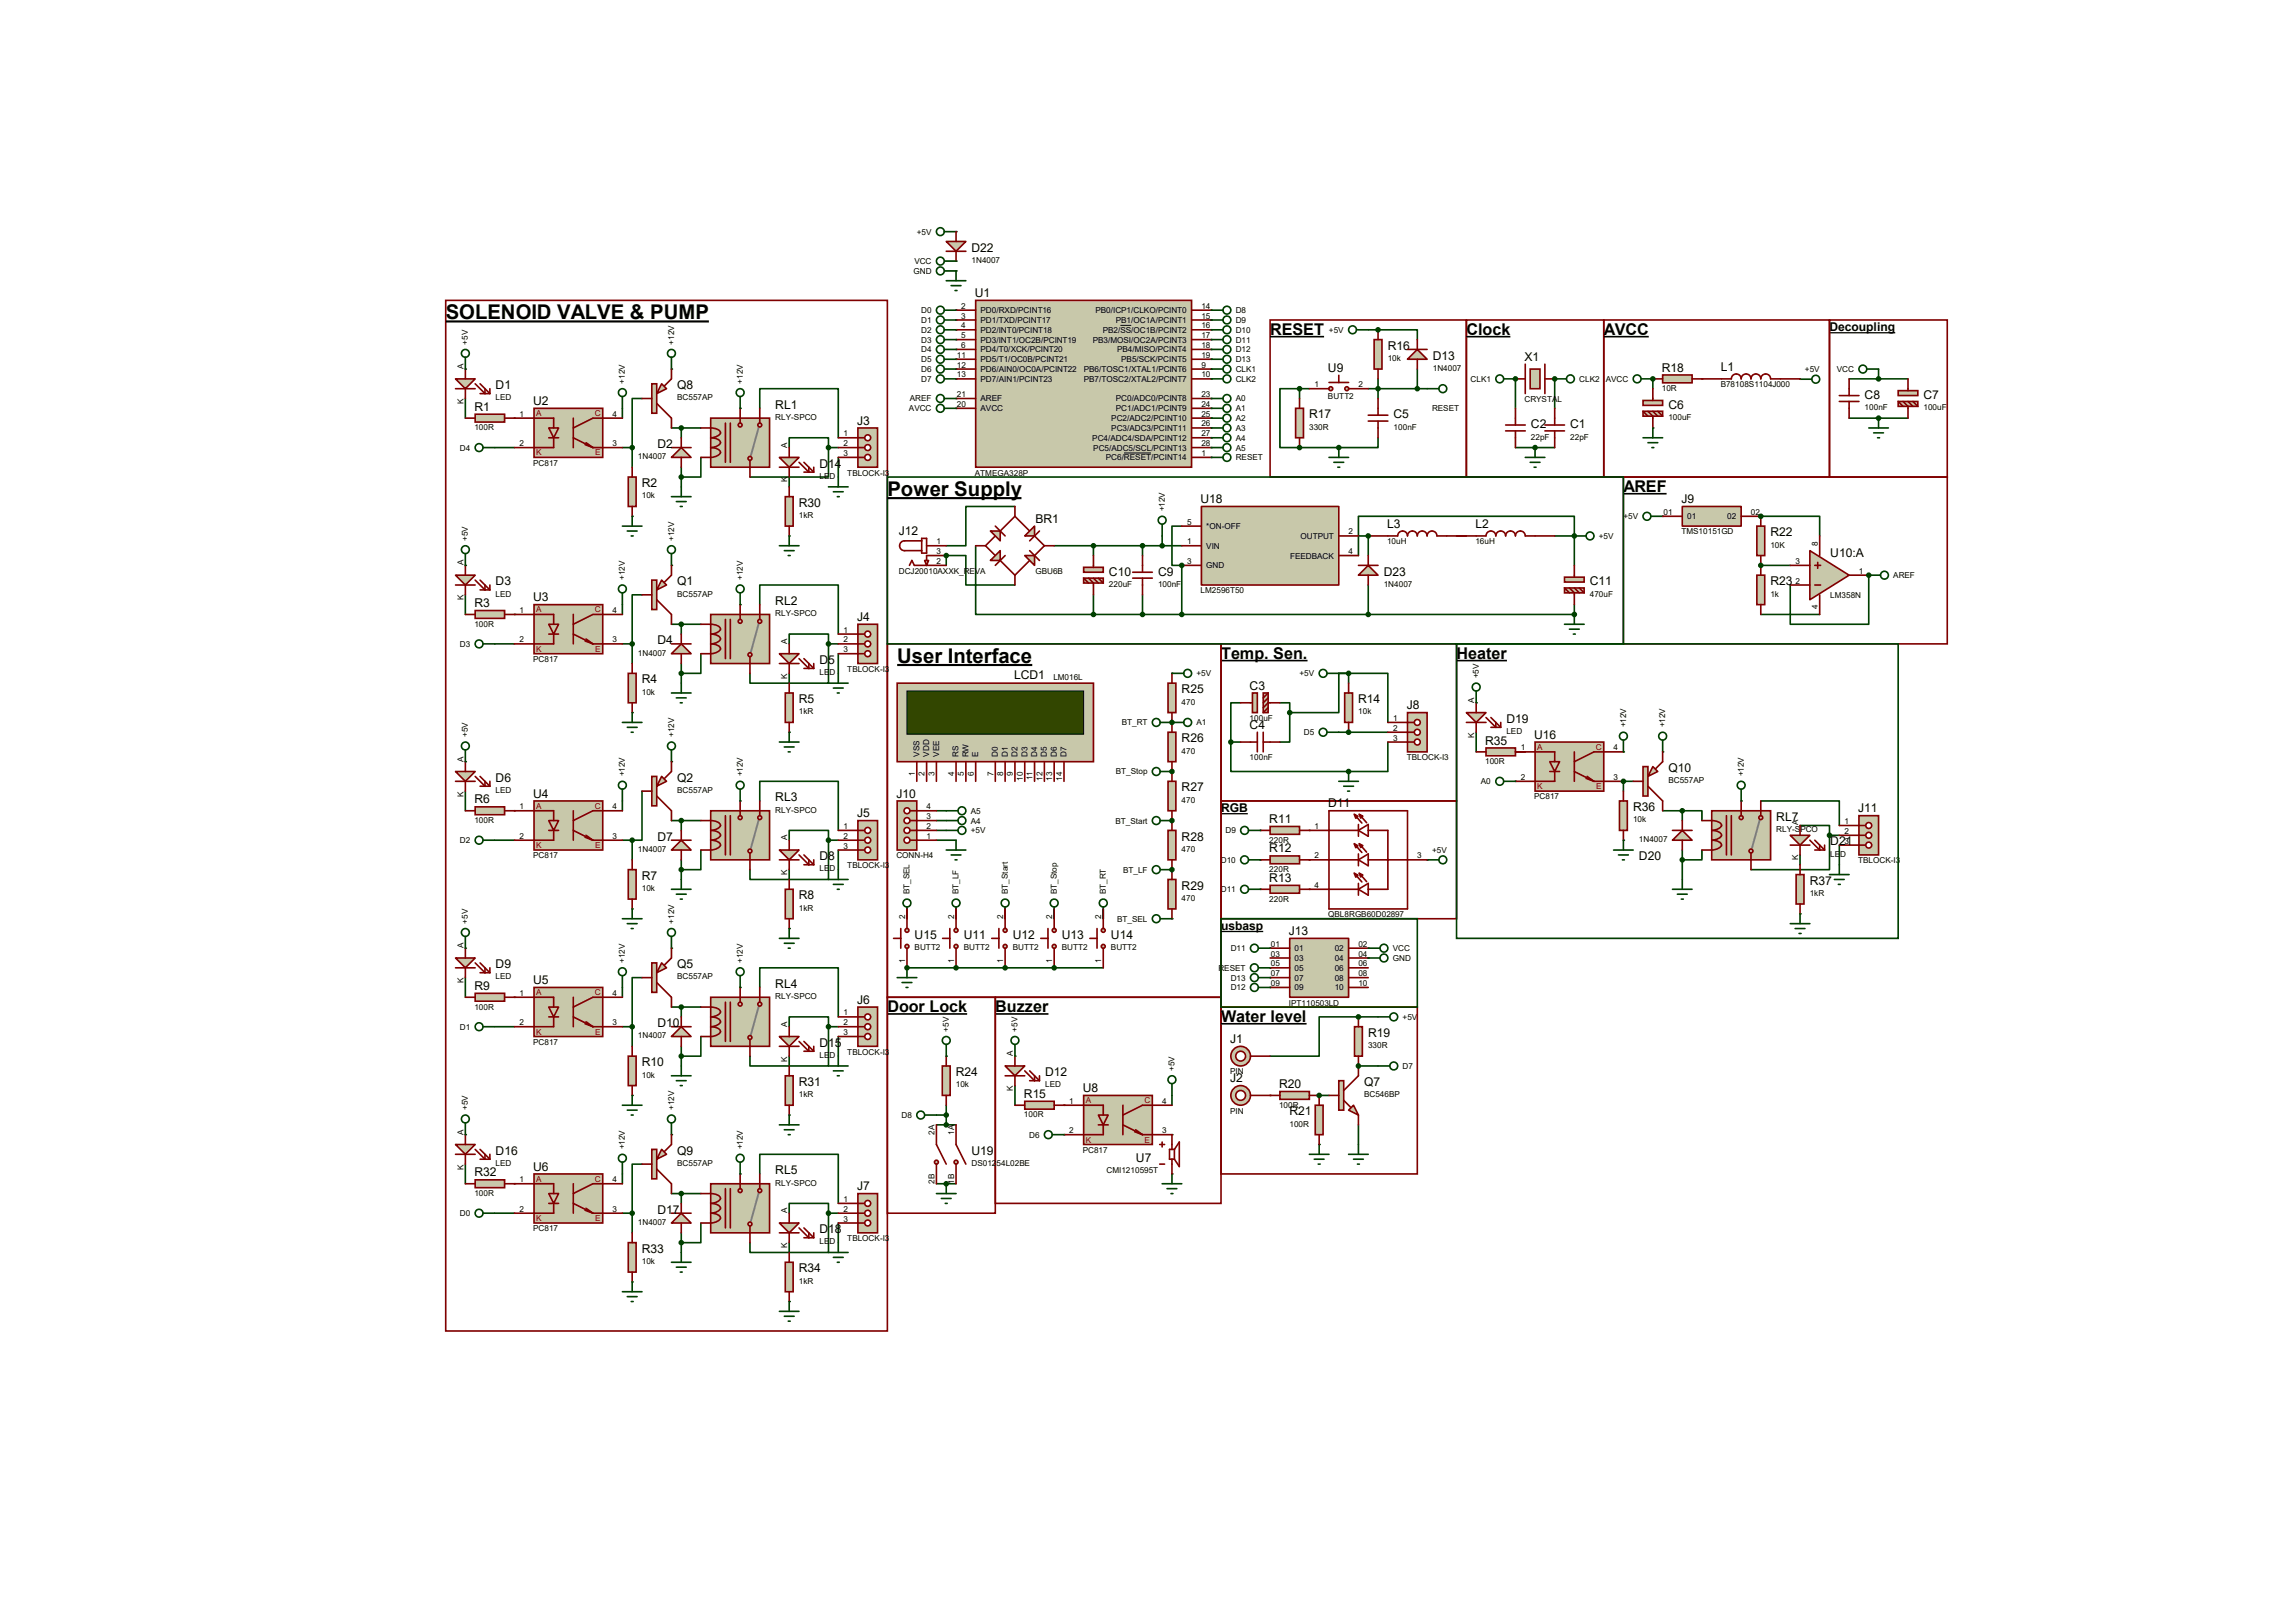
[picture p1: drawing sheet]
<svg xmlns="http://www.w3.org/2000/svg" width="594mm" height="420mm" viewBox="0 0 594 420" stroke-linecap="round" stroke-linejoin="round" font-family="sans-serif">
<defs><g id="words">
<g font-size="5.2">
<text x="115.4" y="82.6">SOLENOID VALVE &amp; PUMP</text>
<text x="229.7" y="128.3">Power Supply</text>
<text x="232.2" y="171.5">User Interface</text>
</g>
<g font-size="4.2">
<text x="328.7" y="86.7">RESET</text>
<text x="379.5" y="86.7">Clock</text>
<text x="415.1" y="86.7">AVCC</text>
<text x="420.2" y="127.3">AREF</text>
<text x="316" y="170.5">Temp. Sen.</text>
<text x="377" y="170.5">Heater</text>
<text x="229.7" y="261.9">Door Lock</text>
<text x="257.6" y="261.9">Buzzer</text>
<text x="316" y="264.5">Water level</text>
</g>
<g font-size="3.1">
<text x="251.5" y="65.1">D22</text>
<text x="252.3" y="76.8">U1</text>
<text x="473.5" y="85.8">Decoupling</text>
<text x="359.2" y="90.5">R16</text>
<text x="370.8" y="93">D13</text>
<text x="394.5" y="93.3">X1</text>
<text x="445.3" y="95.9">L1</text>
<text x="128.3" y="100.7">D1</text>
<text x="175.3" y="100.7">Q8</text>
<text x="343.7" y="96.2">U9</text>
<text x="430.1" y="96.1">R18</text>
<text x="122.8" y="106.3">R1</text>
<text x="138" y="104.8">U2</text>
<text x="200.7" y="105.7">RL1</text>
<text x="431.8" y="105.7">C6</text>
<text x="482.6" y="103.2">C8</text>
<text x="497.8" y="103.2">C7</text>
<text x="221.8" y="109.9">J3</text>
<text x="338.8" y="108.3">R17</text>
<text x="360.7" y="108.3">C5</text>
<text x="396.2" y="110.8">C2</text>
<text x="406.4" y="110.8">C1</text>
<text x="170.2" y="115.9">D2</text>
<text x="212.1" y="121">D14</text>
<text x="166.1" y="126.1">R2</text>
<text x="206.8" y="131.1">R30</text>
<text x="310.7" y="130.2">U18</text>
<text x="435.2" y="130.2">J9</text>
<text x="268" y="135.3">BR1</text>
<text x="359" y="136.5">L3</text>
<text x="381.8" y="136.5">L2</text>
<text x="232.6" y="138.4">J12</text>
<text x="458.2" y="138.8">R22</text>
<text x="287" y="148.9">C10</text>
<text x="299.7" y="148.9">C9</text>
<text x="358.1" y="148.9">D23</text>
<text x="473.7" y="144.1">U10:A</text>
<text x="128.3" y="151.5">D3</text>
<text x="138" y="155.6">U3</text>
<text x="175.3" y="151.5">Q1</text>
<text x="411.5" y="151.5">C11</text>
<text x="458.2" y="151.5">R23</text>
<text x="122.8" y="157.1">R3</text>
<text x="200.7" y="156.5">RL2</text>
<text x="221.8" y="160.7">J4</text>
<text x="170.2" y="166.7">D4</text>
<text x="212.1" y="171.8">D5</text>
<text x="166.1" y="176.9">R4</text>
<text x="262.5" y="175.6">LCD1</text>
<text x="305.8" y="179.4">R25</text>
<text x="323.4" y="178.4">C3</text>
<text x="206.8" y="181.9">R5</text>
<text x="351.5" y="181.9">R14</text>
<text x="364.1" y="183.5">J8</text>
<text x="323.4" y="188.6">C4</text>
<text x="389.9" y="187">D19</text>
<text x="397.1" y="191.1">U16</text>
<text x="305.8" y="192.1">R26</text>
<text x="384.4" y="192.7">R35</text>
<text x="128.3" y="202.3">D6</text>
<text x="175.3" y="202.3">Q2</text>
<text x="431.8" y="199.7">Q10</text>
<text x="122.8" y="207.9">R6</text>
<text x="138" y="206.4">U4</text>
<text x="200.7" y="207.3">RL3</text>
<text x="232" y="206.4">J10</text>
<text x="305.8" y="204.8">R27</text>
<text x="343.7" y="208.9">D11</text>
<text x="422.7" y="209.9">R36</text>
<text x="221.8" y="211.5">J5</text>
<text x="316" y="210.2">RGB</text>
<text x="328.5" y="213">R11</text>
<text x="459.7" y="212.4">RL7</text>
<text x="480.9" y="210.2">J11</text>
<text x="170.2" y="217.5">D7</text>
<text x="305.8" y="217.5">R28</text>
<text x="328.5" y="220.6">R12</text>
<text x="473.7" y="218.8">D21</text>
<text x="166.1" y="227.7">R7</text>
<text x="212.1" y="222.6">D8</text>
<text x="424.2" y="222.6">D20</text>
<text x="206.8" y="232.7">R8</text>
<text x="305.8" y="230.2">R29</text>
<text x="328.5" y="228.2">R13</text>
<text x="468.4" y="228.9">R37</text>
<text x="236.7" y="242.9">U15</text>
<text x="249.4" y="242.9">U11</text>
<text x="262.1" y="242.9">U12</text>
<text x="274.8" y="242.9">U13</text>
<text x="287.5" y="242.9">U14</text>
<text x="316" y="240.7">usbasp</text>
<text x="333.6" y="241.9">J13</text>
<text x="128.3" y="250.5">D9</text>
<text x="175.3" y="250.5">Q5</text>
<text x="122.8" y="256.2">R9</text>
<text x="138" y="254.6">U5</text>
<text x="200.7" y="255.6">RL4</text>
<text x="221.8" y="259.7">J6</text>
<text x="170.2" y="265.8">D10</text>
<text x="318.3" y="269.9">J1</text>
<text x="354.1" y="268.3">R19</text>
<text x="166.1" y="275.9">R10</text>
<text x="212.1" y="270.8">D15</text>
<text x="206.8" y="281">R31</text>
<text x="247.4" y="278.5">R24</text>
<text x="270.5" y="278.5">D12</text>
<text x="318.3" y="280">J2</text>
<text x="331" y="281.6">R20</text>
<text x="353.1" y="281">Q7</text>
<text x="265" y="284.1">R15</text>
<text x="280.2" y="282.6">U8</text>
<text x="333.8" y="288.6">R21</text>
<text x="128.3" y="298.8">D16</text>
<text x="175.3" y="298.8">Q9</text>
<text x="251.5" y="298.8">U19</text>
<text x="122.8" y="304.4">R32</text>
<text x="138" y="302.9">U6</text>
<text x="200.7" y="303.9">RL5</text>
<text x="294" y="300.7">U7</text>
<text x="221.8" y="308">J7</text>
<text x="170.2" y="314">D17</text>
<text x="212.1" y="319.1">D18</text>
<text x="166.1" y="324.2">R33</text>
<text x="206.8" y="329.3">R34</text>
</g>
<g font-size="2.1">
<text x="237.3" y="60.7">+5V</text>
<text x="236.4" y="70.9">GND</text>
<text x="236.6" y="68.3">VCC</text>
<text x="251.5" y="68">1N4007</text>
<text x="238.4" y="81">D0</text>
<text x="238.4" y="83.6">D1</text>
<text x="248.8" y="82.4">3</text>
<text x="248.8" y="79.9">2</text>
<text x="253.8" y="83.6">PD1/TXD/PCINT17</text>
<text x="253.8" y="81">PD0/RXD/PCINT16</text>
<text x="283.5" y="81">PB0/ICP1/CLKO/PCINT0</text>
<text x="288.8" y="83.6">PB1/OC1A/PCINT1</text>
<text x="310.9" y="79.9">14</text>
<text x="310.9" y="82.4">15</text>
<text x="319.8" y="81">D8</text>
<text x="319.8" y="83.6">D9</text>
<text x="121.1" y="89.2" transform="rotate(-90 121.1 89.2)">+5V</text>
<text x="174.5" y="89.2" transform="rotate(-90 174.5 89.2)">+12V</text>
<text x="238.4" y="86.1">D2</text>
<text x="238.4" y="88.6">D3</text>
<text x="248.8" y="87.5">5</text>
<text x="248.8" y="85">4</text>
<text x="253.8" y="88.6">PD3/INT1/OC2B/PCINT19</text>
<text x="253.8" y="86.1">PD2/INT0/PCINT18</text>
<text x="282.8" y="88.6">PB3/MOSI/OC2A/PCINT3</text>
<text x="285.4" y="86.1">PB2/SS/OC1B/PCINT2</text>
<text x="310.9" y="87.5">17</text>
<text x="310.9" y="85">16</text>
<text x="319.8" y="86.1">D10</text>
<text x="319.8" y="88.6">D11</text>
<text x="344" y="86.1">+5V</text>
<text x="119.9" y="95.5" transform="rotate(-90 119.9 95.5)">A</text>
<text x="238.4" y="91.2">D4</text>
<text x="238.4" y="93.7">D5</text>
<text x="247.6" y="95.1">12</text>
<text x="247.6" y="92.6">11</text>
<text x="248.8" y="90">6</text>
<text x="253.8" y="93.7">PD5/T1/OC0B/PCINT21</text>
<text x="253.8" y="91.2">PD4/T0/XCK/PCINT20</text>
<text x="289.1" y="91.2">PB4/MISO/PCINT4</text>
<text x="290.2" y="93.7">PB5/SCK/PCINT5</text>
<text x="310.9" y="90">18</text>
<text x="310.9" y="92.6">19</text>
<text x="310.9" y="95.1">9</text>
<text x="319.8" y="91.2">D12</text>
<text x="319.8" y="93.7">D13</text>
<text x="359.2" y="93.4">10k</text>
<text x="370.8" y="96">1N4007</text>
<text x="161.8" y="99.3" transform="rotate(-90 161.8 99.3)">+12V</text>
<text x="192.2" y="99.3" transform="rotate(-90 192.2 99.3)">+12V</text>
<text x="238.4" y="96.3">D6</text>
<text x="238.4" y="98.8">D7</text>
<text x="247.6" y="97.7">13</text>
<text x="253.8" y="96.3">PD6/AIN0/OC0A/PCINT22</text>
<text x="253.8" y="98.8">PD7/AIN1/PCINT23</text>
<text x="280.5" y="98.8">PB7/TOSC2/XTAL2/PCINT7</text>
<text x="280.5" y="96.3">PB6/TOSC1/XTAL1/PCINT6</text>
<text x="310.9" y="97.7">10</text>
<text x="319.8" y="96.3">CLK1</text>
<text x="319.8" y="98.8">CLK2</text>
<text x="340.2" y="100.2">1</text>
<text x="351.6" y="100.2">2</text>
<text x="380.6" y="98.8">CLK1</text>
<text x="408.7" y="98.8">CLK2</text>
<text x="415.6" y="98.8">AVCC</text>
<text x="430.1" y="101.2">10R</text>
<text x="445.3" y="100.2">B78108S1104J000</text>
<text x="467.1" y="96.4">+5V</text>
<text x="475.4" y="96.3">VCC</text>
<text x="119.9" y="104.5" transform="rotate(-90 119.9 104.5)">K</text>
<text x="128.3" y="103.6">LED</text>
<text x="134.5" y="107.8">1</text>
<text x="158.5" y="107.8">4</text>
<text x="175.3" y="103.6">BC557AP</text>
<text x="235.2" y="106.4">AVCC</text>
<text x="235.5" y="103.9">AREF</text>
<text x="247.6" y="105.3">20</text>
<text x="247.6" y="102.7">21</text>
<text x="253.8" y="106.4">AVCC</text>
<text x="253.8" y="103.9">AREF</text>
<text x="288.8" y="106.4">PC1/ADC1/PCINT9</text>
<text x="288.8" y="103.9">PC0/ADC0/PCINT8</text>
<text x="310.9" y="107.8">25</text>
<text x="310.9" y="105.3">24</text>
<text x="310.9" y="102.7">23</text>
<text x="319.8" y="103.9">A0</text>
<text x="319.8" y="106.4">A1</text>
<text x="343.7" y="103.3">BUTT2</text>
<text x="370.6" y="106.4">RESET</text>
<text x="394.5" y="104">CRYSTAL</text>
<text x="482.6" y="106.1">100nF</text>
<text x="497.8" y="106.1">100uF</text>
<text x="122.8" y="111.4">100R</text>
<text x="200.7" y="108.7">RLY-SPCO</text>
<text x="218.3" y="112.9">1</text>
<text x="287.6" y="111.5">PC3/ADC3/PCINT11</text>
<text x="287.6" y="109">PC2/ADC2/PCINT10</text>
<text x="310.9" y="112.9">27</text>
<text x="310.9" y="110.4">26</text>
<text x="319.8" y="109">A2</text>
<text x="319.8" y="111.5">A3</text>
<text x="338.8" y="111.2">330R</text>
<text x="360.7" y="111.2">100nF</text>
<text x="396.2" y="113.7">22pF</text>
<text x="406.4" y="113.7">22pF</text>
<text x="431.8" y="108.7">100uF</text>
<text x="119" y="116.6">D4</text>
<text x="134.5" y="115.4">2</text>
<text x="158.5" y="115.4">3</text>
<text x="165.1" y="118.8">1N4007</text>
<text x="203.8" y="115.8" transform="rotate(-90 203.8 115.8)">A</text>
<text x="218.3" y="115.4">2</text>
<text x="218.3" y="118">3</text>
<text x="282.7" y="114">PC4/ADC4/SDA/PCINT12</text>
<text x="283" y="116.6">PC5/ADC5/SCL/PCINT13</text>
<text x="286.2" y="119.1">PC6/RESET/PCINT14</text>
<text x="310.9" y="118">1</text>
<text x="310.9" y="115.4">28</text>
<text x="319.8" y="114">A4</text>
<text x="319.8" y="116.6">A5</text>
<text x="319.8" y="119.1">RESET</text>
<text x="138" y="120.5">PC817</text>
<text x="203.8" y="124.8" transform="rotate(-90 203.8 124.8)">K</text>
<text x="212.1" y="123.9">LED</text>
<text x="219.3" y="123.1">TBLOCK-I3</text>
<text x="252.3" y="123.1">ATMEGA328P</text>
<text x="166.1" y="129">10k</text>
<text x="206.8" y="134.1">1kR</text>
<text x="301.5" y="132.3" transform="rotate(-90 301.5 132.3)">+12V</text>
<text x="307.2" y="135.8">5</text>
<text x="312.2" y="136.9">*ON-OFF</text>
<text x="420.2" y="134.4">+5V</text>
<text x="430.5" y="133.2">01</text>
<text x="436.7" y="134.4">01</text>
<text x="447" y="134.4">02</text>
<text x="453.2" y="133.2">02</text>
<text x="121.1" y="140" transform="rotate(-90 121.1 140)">+5V</text>
<text x="174.5" y="140" transform="rotate(-90 174.5 140)">+12V</text>
<text x="242.4" y="140.8">1</text>
<text x="242.4" y="143.4">3</text>
<text x="307.2" y="140.8">1</text>
<text x="312.2" y="142">VIN</text>
<text x="336.6" y="139.4">OUTPUT</text>
<text x="349" y="143.4">4</text>
<text x="349" y="138.3">2</text>
<text x="359" y="140.8">10uH</text>
<text x="381.8" y="140.8">16uH</text>
<text x="413.8" y="139.4">+5V</text>
<text x="435.2" y="138.3">TMS10151GD</text>
<text x="458.2" y="141.7">10K</text>
<text x="470.4" y="141.2" transform="rotate(-90 470.4 141.2)">8</text>
<text x="119.9" y="146.3" transform="rotate(-90 119.9 146.3)">A</text>
<text x="232.6" y="148.5">DCJ20010AXXK_REVA</text>
<text x="242.4" y="145.9">2</text>
<text x="268" y="148.5">GBU6B</text>
<text x="307.2" y="145.9">3</text>
<text x="312.2" y="147.1">GND</text>
<text x="333.9" y="144.5">FEEDBACK</text>
<text x="464.7" y="145.9">3</text>
<text x="481.1" y="148.5">1</text>
<text x="490" y="149.6">AREF</text>
<text x="119.9" y="155.3" transform="rotate(-90 119.9 155.3)">K</text>
<text x="128.3" y="154.4">LED</text>
<text x="161.8" y="150.1" transform="rotate(-90 161.8 150.1)">+12V</text>
<text x="175.3" y="154.4">BC557AP</text>
<text x="192.2" y="150.1" transform="rotate(-90 192.2 150.1)">+12V</text>
<text x="287" y="151.8">220uF</text>
<text x="299.7" y="151.8">100nF</text>
<text x="310.7" y="153.5">LM2596T50</text>
<text x="358.1" y="151.8">1N4007</text>
<text x="411.5" y="154.4">470uF</text>
<text x="458.2" y="154.4">1k</text>
<text x="464.7" y="151">2</text>
<text x="473.7" y="154.8">LM358N</text>
<text x="134.5" y="158.6">1</text>
<text x="158.5" y="158.6">4</text>
<text x="200.7" y="159.5">RLY-SPCO</text>
<text x="470.4" y="157.7" transform="rotate(-90 470.4 157.7)">4</text>
<text x="119" y="167.4">D3</text>
<text x="122.8" y="162.2">100R</text>
<text x="134.5" y="166.2">2</text>
<text x="158.5" y="166.2">3</text>
<text x="203.8" y="166.6" transform="rotate(-90 203.8 166.6)">A</text>
<text x="218.3" y="163.7">1</text>
<text x="218.3" y="166.2">2</text>
<text x="138" y="171.3">PC817</text>
<text x="165.1" y="169.6">1N4007</text>
<text x="218.3" y="168.8">3</text>
<text x="219.3" y="173.9">TBLOCK-I3</text>
<text x="166.1" y="179.8">10k</text>
<text x="203.8" y="175.6" transform="rotate(-90 203.8 175.6)">K</text>
<text x="212.1" y="174.7">LED</text>
<text x="272.6" y="176">LM016L</text>
<text x="309.7" y="175">+5V</text>
<text x="336.3" y="175">+5V</text>
<text x="382.7" y="175.5" transform="rotate(-90 382.7 175.5)">+5V</text>
<text x="206.8" y="184.9">1kR</text>
<text x="305.8" y="182.3">470</text>
<text x="351.5" y="184.9">10k</text>
<text x="381.5" y="181.9" transform="rotate(-90 381.5 181.9)">A</text>
<text x="121.1" y="190.8" transform="rotate(-90 121.1 190.8)">+5V</text>
<text x="174.5" y="190.8" transform="rotate(-90 174.5 190.8)">+12V</text>
<text x="290.3" y="187.7">BT_RT</text>
<text x="309.7" y="187.7">A1</text>
<text x="323.4" y="186.6">100uF</text>
<text x="337.5" y="190.2">D5</text>
<text x="360.6" y="186.6">1</text>
<text x="360.6" y="189.1">2</text>
<text x="360.6" y="191.6">3</text>
<text x="381.5" y="190.9" transform="rotate(-90 381.5 190.9)">K</text>
<text x="389.9" y="189.9">LED</text>
<text x="420.8" y="188.2" transform="rotate(-90 420.8 188.2)">+12V</text>
<text x="431" y="188.2" transform="rotate(-90 431 188.2)">+12V</text>
<text x="119.9" y="197.1" transform="rotate(-90 119.9 197.1)">A</text>
<text x="238" y="195.8" transform="rotate(-90 238 195.8)">VSS</text>
<text x="240.5" y="195.8" transform="rotate(-90 240.5 195.8)">VDD</text>
<text x="243" y="195.8" transform="rotate(-90 243 195.8)">VEE</text>
<text x="248.1" y="195.8" transform="rotate(-90 248.1 195.8)">RS</text>
<text x="250.7" y="195.8" transform="rotate(-90 250.7 195.8)">RW</text>
<text x="253.2" y="195.8" transform="rotate(-90 253.2 195.8)">E</text>
<text x="258.3" y="195.8" transform="rotate(-90 258.3 195.8)">D0</text>
<text x="260.8" y="195.8" transform="rotate(-90 260.8 195.8)">D1</text>
<text x="263.4" y="195.8" transform="rotate(-90 263.4 195.8)">D2</text>
<text x="265.9" y="195.8" transform="rotate(-90 265.9 195.8)">D3</text>
<text x="268.4" y="195.8" transform="rotate(-90 268.4 195.8)">D4</text>
<text x="271" y="195.8" transform="rotate(-90 271 195.8)">D5</text>
<text x="273.5" y="195.8" transform="rotate(-90 273.5 195.8)">D6</text>
<text x="276.1" y="195.8" transform="rotate(-90 276.1 195.8)">D7</text>
<text x="305.8" y="195">470</text>
<text x="323.4" y="196.7">100nF</text>
<text x="364.1" y="196.7">TBLOCK-I3</text>
<text x="384.4" y="197.7">100R</text>
<text x="393.6" y="194.2">1</text>
<text x="417.6" y="194.2">4</text>
<text x="161.8" y="200.9" transform="rotate(-90 161.8 200.9)">+12V</text>
<text x="192.2" y="200.9" transform="rotate(-90 192.2 200.9)">+12V</text>
<text x="236.8" y="200.8" transform="rotate(-90 236.8 200.8)">1</text>
<text x="239.3" y="200.8" transform="rotate(-90 239.3 200.8)">2</text>
<text x="241.9" y="200.8" transform="rotate(-90 241.9 200.8)">3</text>
<text x="246.9" y="200.8" transform="rotate(-90 246.9 200.8)">4</text>
<text x="249.5" y="200.8" transform="rotate(-90 249.5 200.8)">5</text>
<text x="252" y="200.8" transform="rotate(-90 252 200.8)">6</text>
<text x="257.1" y="200.8" transform="rotate(-90 257.1 200.8)">7</text>
<text x="259.6" y="200.8" transform="rotate(-90 259.6 200.8)">8</text>
<text x="262.2" y="200.8" transform="rotate(-90 262.2 200.8)">9</text>
<text x="264.7" y="202" transform="rotate(-90 264.7 202)">10</text>
<text x="267.3" y="201.8" transform="rotate(-90 267.3 201.8)">11</text>
<text x="269.8" y="202" transform="rotate(-90 269.8 202)">12</text>
<text x="272.3" y="202" transform="rotate(-90 272.3 202)">13</text>
<text x="274.9" y="202" transform="rotate(-90 274.9 202)">14</text>
<text x="288.8" y="200.4">BT_Stop</text>
<text x="383.3" y="202.9">A0</text>
<text x="393.6" y="201.8">2</text>
<text x="417.6" y="201.8">3</text>
<text x="431.8" y="202.6">BC557AP</text>
<text x="451.3" y="200.9" transform="rotate(-90 451.3 200.9)">+12V</text>
<text x="119.9" y="206.1" transform="rotate(-90 119.9 206.1)">K</text>
<text x="128.3" y="205.2">LED</text>
<text x="134.5" y="209.4">1</text>
<text x="158.5" y="209.4">4</text>
<text x="175.3" y="205.2">BC557AP</text>
<text x="239.8" y="209.4">4</text>
<text x="305.8" y="207.7">470</text>
<text x="397.1" y="206.9">PC817</text>
<text x="122.8" y="213">100R</text>
<text x="200.7" y="210.3">RLY-SPCO</text>
<text x="218.3" y="214.5">1</text>
<text x="239.8" y="214.5">2</text>
<text x="239.8" y="212">3</text>
<text x="251.2" y="210.6">A5</text>
<text x="251.2" y="213.1">A4</text>
<text x="251.2" y="215.6">+5V</text>
<text x="288.7" y="213.1">BT_Start</text>
<text x="317.2" y="215.6">D9</text>
<text x="340.2" y="214.5">1</text>
<text x="422.7" y="212.8">10k</text>
<text x="459.7" y="215.3">RLY-SPCO</text>
<text x="465.4" y="213.6" transform="rotate(-90 465.4 213.6)">A</text>
<text x="477.4" y="213.2">1</text>
<text x="477.4" y="215.8">2</text>
<text x="119" y="218.2">D2</text>
<text x="134.5" y="217">2</text>
<text x="158.5" y="217">3</text>
<text x="165.1" y="220.4">1N4007</text>
<text x="203.8" y="217.4" transform="rotate(-90 203.8 217.4)">A</text>
<text x="218.3" y="217">2</text>
<text x="218.3" y="219.6">3</text>
<text x="239.8" y="217">1</text>
<text x="305.8" y="220.4">470</text>
<text x="328.5" y="218.1">220R</text>
<text x="370.6" y="220.7">+5V</text>
<text x="424.2" y="217.9">1N4007</text>
<text x="473.7" y="221.7">LED</text>
<text x="477.4" y="218.3">3</text>
<text x="138" y="222.1">PC817</text>
<text x="203.8" y="226.4" transform="rotate(-90 203.8 226.4)">K</text>
<text x="212.1" y="225.5">LED</text>
<text x="219.3" y="224.7">TBLOCK-I3</text>
<text x="232" y="222.1">CONN-H4</text>
<text x="290.7" y="225.8">BT_LF</text>
<text x="316" y="223.3">D10</text>
<text x="328.5" y="225.7">220R</text>
<text x="340.2" y="222.1">2</text>
<text x="366.8" y="222.1">3</text>
<text x="465.4" y="222.6" transform="rotate(-90 465.4 222.6)">K</text>
<text x="480.9" y="223.4">TBLOCK-I3</text>
<text x="166.1" y="230.6">10k</text>
<text x="235.4" y="231.4" transform="rotate(-90 235.4 231.4)">BT_SEL</text>
<text x="248.1" y="231.4" transform="rotate(-90 248.1 231.4)">BT_LF</text>
<text x="260.8" y="231.4" transform="rotate(-90 260.8 231.4)">BT_Start</text>
<text x="273.5" y="231.4" transform="rotate(-90 273.5 231.4)">BT_Stop</text>
<text x="286.2" y="231.4" transform="rotate(-90 286.2 231.4)">BT_RT</text>
<text x="305.8" y="233.1">470</text>
<text x="316" y="230.9">D11</text>
<text x="328.5" y="233.3">220R</text>
<text x="340.2" y="229.7">4</text>
<text x="468.4" y="231.9">1kR</text>
<text x="121.1" y="239" transform="rotate(-90 121.1 239)">+5V</text>
<text x="174.5" y="239" transform="rotate(-90 174.5 239)">+12V</text>
<text x="206.8" y="235.7">1kR</text>
<text x="234.2" y="237.7" transform="rotate(-90 234.2 237.7)">2</text>
<text x="246.9" y="237.7" transform="rotate(-90 246.9 237.7)">2</text>
<text x="259.6" y="237.7" transform="rotate(-90 259.6 237.7)">2</text>
<text x="272.3" y="237.7" transform="rotate(-90 272.3 237.7)">2</text>
<text x="285" y="237.7" transform="rotate(-90 285 237.7)">2</text>
<text x="289.1" y="238.5">BT_SEL</text>
<text x="343.7" y="237.4">QBL8RGB60D02897</text>
<text x="119.9" y="245.4" transform="rotate(-90 119.9 245.4)">A</text>
<text x="236.7" y="245.8">BUTT2</text>
<text x="249.4" y="245.8">BUTT2</text>
<text x="262.1" y="245.8">BUTT2</text>
<text x="274.8" y="245.8">BUTT2</text>
<text x="287.5" y="245.8">BUTT2</text>
<text x="328.9" y="245">01</text>
<text x="351.6" y="245">02</text>
<text x="161.8" y="249.2" transform="rotate(-90 161.8 249.2)">+12V</text>
<text x="192.2" y="249.2" transform="rotate(-90 192.2 249.2)">+12V</text>
<text x="234.2" y="249.1" transform="rotate(-90 234.2 249.1)">1</text>
<text x="246.9" y="249.1" transform="rotate(-90 246.9 249.1)">1</text>
<text x="259.6" y="249.1" transform="rotate(-90 259.6 249.1)">1</text>
<text x="272.3" y="249.1" transform="rotate(-90 272.3 249.1)">1</text>
<text x="285" y="249.1" transform="rotate(-90 285 249.1)">1</text>
<text x="315.3" y="251.2">RESET</text>
<text x="318.5" y="246.1">D11</text>
<text x="328.9" y="247.5">03</text>
<text x="328.9" y="250.1">05</text>
<text x="335.1" y="246.1">01</text>
<text x="335.1" y="248.7">03</text>
<text x="335.1" y="251.2">05</text>
<text x="345.4" y="246.1">02</text>
<text x="345.4" y="248.7">04</text>
<text x="345.4" y="251.2">06</text>
<text x="351.6" y="247.5">04</text>
<text x="351.6" y="250.1">06</text>
<text x="360.5" y="246.1">VCC</text>
<text x="360.5" y="248.7">GND</text>
<text x="119.9" y="254.4" transform="rotate(-90 119.9 254.4)">K</text>
<text x="128.3" y="253.4">LED</text>
<text x="134.5" y="257.7">1</text>
<text x="158.5" y="257.7">4</text>
<text x="175.3" y="253.4">BC557AP</text>
<text x="318.5" y="253.7">D13</text>
<text x="318.5" y="256.3">D12</text>
<text x="328.9" y="252.6">07</text>
<text x="328.9" y="255.1">09</text>
<text x="335.1" y="253.7">07</text>
<text x="335.1" y="256.3">09</text>
<text x="345.4" y="253.7">08</text>
<text x="345.4" y="256.3">10</text>
<text x="351.6" y="252.6">08</text>
<text x="351.6" y="255.1">10</text>
<text x="122.8" y="261.2">100R</text>
<text x="200.7" y="258.5">RLY-SPCO</text>
<text x="218.3" y="262.8">1</text>
<text x="333.6" y="260.2">IPT110503LD</text>
<text x="363" y="263.9">+5V</text>
<text x="119" y="266.4">D1</text>
<text x="134.5" y="265.3">2</text>
<text x="158.5" y="265.3">3</text>
<text x="165.1" y="268.7">1N4007</text>
<text x="203.8" y="265.7" transform="rotate(-90 203.8 265.7)">A</text>
<text x="218.3" y="265.3">2</text>
<text x="218.3" y="267.8">3</text>
<text x="245.6" y="267" transform="rotate(-90 245.6 267)">+5V</text>
<text x="263.4" y="267" transform="rotate(-90 263.4 267)">+5V</text>
<text x="138" y="270.4">PC817</text>
<text x="203.8" y="274.7" transform="rotate(-90 203.8 274.7)">K</text>
<text x="212.1" y="273.8">LED</text>
<text x="219.3" y="272.9">TBLOCK-I3</text>
<text x="262.2" y="273.3" transform="rotate(-90 262.2 273.3)">A</text>
<text x="354.1" y="271.2">330R</text>
<text x="166.1" y="278.8">10k</text>
<text x="247.4" y="281.4">10k</text>
<text x="270.5" y="281.4">LED</text>
<text x="304" y="277.1" transform="rotate(-90 304 277.1)">+5V</text>
<text x="318.3" y="278">PIN</text>
<text x="363" y="276.6">D7</text>
<text x="121.1" y="287.3" transform="rotate(-90 121.1 287.3)">+5V</text>
<text x="174.5" y="287.3" transform="rotate(-90 174.5 287.3)">+12V</text>
<text x="206.8" y="283.9">1kR</text>
<text x="262.2" y="282.3" transform="rotate(-90 262.2 282.3)">K</text>
<text x="276.7" y="285.6">1</text>
<text x="300.8" y="285.6">4</text>
<text x="331" y="286.6">100R</text>
<text x="353.1" y="283.9">BC546BP</text>
<text x="119.9" y="293.6" transform="rotate(-90 119.9 293.6)">A</text>
<text x="233.3" y="289.3">D8</text>
<text x="241.9" y="293.6" transform="rotate(-90 241.9 293.6)">2A</text>
<text x="246.9" y="293.6" transform="rotate(-90 246.9 293.6)">1A</text>
<text x="265" y="289.2">100R</text>
<text x="276.7" y="293.2">2</text>
<text x="300.8" y="293.2">3</text>
<text x="318.3" y="288.2">PIN</text>
<text x="333.8" y="291.5">100R</text>
<text x="161.8" y="297.4" transform="rotate(-90 161.8 297.4)">+12V</text>
<text x="192.2" y="297.4" transform="rotate(-90 192.2 297.4)">+12V</text>
<text x="266.4" y="294.4">D6</text>
<text x="280.2" y="298.3">PC817</text>
<text x="119.9" y="302.6" transform="rotate(-90 119.9 302.6)">K</text>
<text x="128.3" y="301.7">LED</text>
<text x="134.5" y="305.9">1</text>
<text x="158.5" y="305.9">4</text>
<text x="175.3" y="301.7">BC557AP</text>
<text x="251.5" y="301.7">DS01254L02BE</text>
<text x="286.4" y="303.6">CMI1210595T</text>
<text x="122.8" y="309.5">100R</text>
<text x="200.7" y="306.8">RLY-SPCO</text>
<text x="218.3" y="311">1</text>
<text x="241.9" y="306.4" transform="rotate(-90 241.9 306.4)">2B</text>
<text x="246.9" y="306.4" transform="rotate(-90 246.9 306.4)">1B</text>
<text x="119" y="314.7">D0</text>
<text x="134.5" y="313.6">2</text>
<text x="158.5" y="313.6">3</text>
<text x="165.1" y="316.9">1N4007</text>
<text x="203.8" y="313.9" transform="rotate(-90 203.8 313.9)">A</text>
<text x="218.3" y="313.6">2</text>
<text x="218.3" y="316.1">3</text>
<text x="138" y="318.6">PC817</text>
<text x="203.8" y="323" transform="rotate(-90 203.8 323)">K</text>
<text x="212.1" y="322">LED</text>
<text x="219.3" y="321.2">TBLOCK-I3</text>
<text x="166.1" y="327.1">10k</text>
<text x="206.8" y="332.2">1kR</text>
</g>
<g font-size="2.1" fill="#800000">
<text x="138.8" y="107.7">A</text>
<text x="154" y="107.7">C</text>
<text x="138.8" y="117.9">K</text>
<text x="154" y="117.9">E</text>
<text x="138.8" y="158.5">A</text>
<text x="154" y="158.5">C</text>
<text x="138.8" y="168.7">K</text>
<text x="154" y="168.7">E</text>
<text x="397.8" y="194.1">A</text>
<text x="413" y="194.1">C</text>
<text x="138.8" y="209.3">A</text>
<text x="154" y="209.3">C</text>
<text x="397.8" y="204.2">K</text>
<text x="413.1" y="204.2">E</text>
<text x="138.8" y="219.5">K</text>
<text x="154" y="219.5">E</text>
<text x="138.8" y="257.6">A</text>
<text x="154" y="257.6">C</text>
<text x="138.8" y="267.7">K</text>
<text x="154" y="267.7">E</text>
<text x="281" y="285.5">A</text>
<text x="296.2" y="285.5">C</text>
<text x="281" y="295.7">K</text>
<text x="296.2" y="295.7">E</text>
<text x="138.8" y="305.8">A</text>
<text x="154" y="305.8">C</text>
<text x="138.8" y="316">K</text>
<text x="154" y="316">E</text>
</g>
</g></defs>
<g fill="#004000">
<circle cx="247.4" cy="80.3" r=".21"/>
<circle cx="247.4" cy="82.8" r=".21"/>
<circle cx="247.4" cy="85.3" r=".21"/>
<circle cx="247.4" cy="87.9" r=".21"/>
<circle cx="247.4" cy="90.4" r=".21"/>
<circle cx="247.4" cy="93" r=".21"/>
<circle cx="247.4" cy="95.5" r=".21"/>
<circle cx="247.4" cy="98" r=".21"/>
<circle cx="247.4" cy="103.1" r=".21"/>
<circle cx="247.4" cy="105.7" r=".21"/>
<circle cx="313.5" cy="80.3" r=".21"/>
<circle cx="313.5" cy="82.8" r=".21"/>
<circle cx="313.5" cy="85.3" r=".21"/>
<circle cx="313.5" cy="87.9" r=".21"/>
<circle cx="313.5" cy="90.4" r=".21"/>
<circle cx="313.5" cy="93" r=".21"/>
<circle cx="313.5" cy="95.5" r=".21"/>
<circle cx="313.5" cy="98" r=".21"/>
<circle cx="313.5" cy="103.1" r=".21"/>
<circle cx="313.5" cy="105.7" r=".21"/>
<circle cx="313.5" cy="108.2" r=".21"/>
<circle cx="313.5" cy="110.7" r=".21"/>
<circle cx="313.5" cy="113.3" r=".21"/>
<circle cx="313.5" cy="115.8" r=".21"/>
<circle cx="313.5" cy="118.4" r=".21"/>
</g>
<path d="M120.4 103.1v5.1" fill="none" stroke="#004000" stroke-width=".42"/>
<circle cx="133.1" cy="108.2" r=".21" fill="#004000"/>
<path d="M128.1 115.8h5M161.1 115.8h2.5v5.1M181.4 110.7h-5.1v2.6" fill="none" stroke="#004000" stroke-width=".42"/>
<circle cx="191.6" cy="105.7" r=".21" fill="#004000"/>
<path d="M161.1 105.7v2.5" fill="none" stroke="#004000" stroke-width=".42"/>
<g fill="#004000">
<circle cx="120.4" cy="95.5" r=".21"/>
<circle cx="163.6" cy="133.6" r=".21"/>
</g>
<path d="M181.4 118.4v5h-5.1M392.2 115.8h10.2M176.3 120.9v5.1" fill="none" stroke="#004000" stroke-width=".42"/>
<g fill="#004000">
<circle cx="397.3" cy="115.8" r=".21"/>
<circle cx="402.4" cy="98" r=".21"/>
</g>
<path d="M402.4 98v7.7" fill="none" stroke="#004000" stroke-width=".42"/>
<circle cx="392.2" cy="98" r=".21" fill="#004000"/>
<path d="M392.2 98v7.7" fill="none" stroke="#004000" stroke-width=".42"/>
<g fill="#004000">
<circle cx="392.2" cy="98" r=".21"/>
<circle cx="402.4" cy="98" r=".21"/>
<circle cx="326.2" cy="214.9" r=".21"/>
<circle cx="326.2" cy="222.5" r=".21"/>
<circle cx="326.2" cy="230.1" r=".21"/>
</g>
<path d="M349 176.8v-2.6h-2.5v10.2h-12.7M318.6 192v7.6h30.4M318.6 192h2.5M321.1 181.9h-2.5v10.1M331.3 181.9h2.5v2.5M333.8 184.4v7.6h-2.5" fill="none" stroke="#004000" stroke-width=".42"/>
<g fill="#004000">
<circle cx="349" cy="199.6" r=".21"/>
<circle cx="349" cy="189.5" r=".21"/>
</g>
<path d="M346.5 174.2h2.5M346.5 189.5h2.5M262.7 280.9v5.1" fill="none" stroke="#004000" stroke-width=".42"/>
<g fill="#004000">
<circle cx="275.4" cy="286" r=".21"/>
<circle cx="275.4" cy="293.6" r=".21"/>
</g>
<path d="M303.3 283.5v2.5" fill="none" stroke="#004000" stroke-width=".42"/>
<circle cx="262.7" cy="273.3" r=".21" fill="#004000"/>
<path d="M356.7 98v5.1" fill="none" stroke="#004000" stroke-width=".42"/>
<circle cx="336.3" cy="115.8" r=".21" fill="#004000"/>
<path d="M356.7 113.3v2.5h-20.4" fill="none" stroke="#004000" stroke-width=".42"/>
<circle cx="346.5" cy="115.8" r=".21" fill="#004000"/>
<path d="M356.7 85.3h10.1v2.6M366.8 95.5v5.1M356.7 100.6h12.7" fill="none" stroke="#004000" stroke-width=".42"/>
<circle cx="356.7" cy="85.3" r=".21" fill="#004000"/>
<path d="M354.1 85.3h2.6" fill="none" stroke="#004000" stroke-width=".42"/>
<g fill="#004000">
<circle cx="427.8" cy="110.7" r=".21"/>
<circle cx="427.8" cy="98" r=".21"/>
</g>
<path d="M427.8 98v2.6" fill="none" stroke="#004000" stroke-width=".42"/>
<circle cx="427.8" cy="98" r=".21" fill="#004000"/>
<path d="M455.7 159h15.3" fill="none" stroke="#004000" stroke-width=".42"/>
<circle cx="455.7" cy="146.3" r=".21" fill="#004000"/>
<path d="M455.7 146.3h7.6" fill="none" stroke="#004000" stroke-width=".42"/>
<circle cx="483.7" cy="148.8" r=".21" fill="#004000"/>
<path d="M478.6 108.2h15.2M483.7 148.8v12.7h-20.4v-10.1" fill="none" stroke="#004000" stroke-width=".42"/>
<circle cx="486.2" cy="108.2" r=".21" fill="#004000"/>
<path d="M478.6 98h15.2M486.2 95.5v2.5" fill="none" stroke="#004000" stroke-width=".42"/>
<g fill="#004000">
<circle cx="244.9" cy="273.3" r=".21"/>
<circle cx="303.3" cy="174.2" r=".21"/>
<circle cx="303.3" cy="237.7" r=".21"/>
<circle cx="303.3" cy="225" r=".21"/>
<circle cx="303.3" cy="212.3" r=".21"/>
<circle cx="303.3" cy="199.6" r=".21"/>
</g>
<path d="M196.6 105.7v-5.1h20.4v12.7M204.3 115.8v-2.5h10.1v2.5M214.4 115.8v7.6h-20.3M214.4 115.8h2.6M217 118.4v5M204.3 123.4v2.6" fill="none" stroke="#004000" stroke-width=".42"/>
<g fill="#004000">
<circle cx="204.3" cy="138.7" r=".21"/>
<circle cx="338.9" cy="222.5" r=".21"/>
<circle cx="338.9" cy="214.9" r=".21"/>
<circle cx="338.9" cy="230.1" r=".21"/>
<circle cx="369.4" cy="222.5" r=".21"/>
</g>
<path d="M349 174.2h10.2v12.7M349 189.5h10.2M359.2 192v7.6h-10.2" fill="none" stroke="#004000" stroke-width=".42"/>
<g fill="#004000">
<circle cx="303.3" cy="303.8" r=".21"/>
<circle cx="303.3" cy="293.6" r=".21"/>
<circle cx="430.3" cy="133.6" r=".21"/>
<circle cx="455.7" cy="133.6" r=".21"/>
</g>
<path d="M455.7 133.6h15.3v5.1" fill="none" stroke="#004000" stroke-width=".42"/>
<circle cx="455.7" cy="133.6" r=".21" fill="#004000"/>
<path d="M242.4 217.4h5M242.4 214.9h2.5M242.4 212.3h2.5M242.4 209.8h2.5M234.7 235.2v2.5M247.4 235.2v2.5M260.1 235.2v2.5M272.8 235.2v2.5M285.5 235.2v2.5M272.8 250.4h12.7" fill="none" stroke="#004000" stroke-width=".42"/>
<circle cx="272.8" cy="250.4" r=".21" fill="#004000"/>
<path d="M260.1 250.4h12.7" fill="none" stroke="#004000" stroke-width=".42"/>
<circle cx="260.1" cy="250.4" r=".21" fill="#004000"/>
<path d="M247.4 250.4h12.7" fill="none" stroke="#004000" stroke-width=".42"/>
<g fill="#004000">
<circle cx="247.4" cy="250.4" r=".21"/>
<circle cx="234.7" cy="250.4" r=".21"/>
</g>
<path d="M234.7 250.4h12.7" fill="none" stroke="#004000" stroke-width=".42"/>
<circle cx="234.7" cy="250.4" r=".21" fill="#004000"/>
<path d="M382.1 189.5v5.1M392.2 194.6h2.6" fill="none" stroke="#004000" stroke-width=".42"/>
<circle cx="420.2" cy="202.2" r=".21" fill="#004000"/>
<path d="M420.2 202.2v2.5M435.4 212.3v-2.5h5.1v2.5" fill="none" stroke="#004000" stroke-width=".42"/>
<g fill="#004000">
<circle cx="392.2" cy="202.2" r=".21"/>
<circle cx="450.6" cy="207.3" r=".21"/>
<circle cx="420.2" cy="194.6" r=".21"/>
<circle cx="382.1" cy="181.9" r=".21"/>
<circle cx="420.2" cy="217.4" r=".21"/>
</g>
<path d="M435.4 220v7.6M440.5 220v2.5h-5.1M455.7 207.3h20.3v6.3M465.9 213.6h7.6v2.6M473.5 216.2v8.8h-20.3M473.5 216.2h2.5M476 218.7v5.1M465.9 221.2v2.6" fill="none" stroke="#004000" stroke-width=".42"/>
<circle cx="465.9" cy="236.5" r=".21" fill="#004000"/>
<path d="M351.6 263.1h5.1M351.6 291.1v5.1" fill="none" stroke="#004000" stroke-width=".42"/>
<circle cx="351.6" cy="263.1" r=".21" fill="#004000"/>
<path d="M351.6 263.1h-10.2v10.2h-12.7" fill="none" stroke="#004000" stroke-width=".42"/>
<g fill="#004000">
<circle cx="328.7" cy="283.5" r=".21"/>
<circle cx="341.4" cy="296.2" r=".21"/>
<circle cx="341.4" cy="283.5" r=".21"/>
</g>
<path d="M341.4 283.5h2.6" fill="none" stroke="#004000" stroke-width=".42"/>
<g fill="#004000">
<circle cx="341.4" cy="283.5" r=".21"/>
<circle cx="351.6" cy="275.8" r=".21"/>
</g>
<path d="M336.3 100.6h-5v15.2h5M336.3 100.6h2.6M336.3 100.6v2.5M354.1 100.6h2.6M351.6 275.8h5.1M244.9 286v2.5h-2.5" fill="none" stroke="#004000" stroke-width=".42"/>
<g fill="#004000">
<circle cx="247.4" cy="70.1" r=".21"/>
<circle cx="247.4" cy="59.9" r=".21"/>
<circle cx="247.4" cy="67.6" r=".21"/>
</g>
<path d="M300.8 138.7v2.5M377 138.7h2.5M295.7 141.2v2.6M305.9 141.2h-22.9v2.6" fill="none" stroke="#004000" stroke-width=".42"/>
<g fill="#004000">
<circle cx="328.7" cy="245.4" r=".21"/>
<circle cx="328.7" cy="250.4" r=".21"/>
<circle cx="328.7" cy="253" r=".21"/>
<circle cx="328.7" cy="255.5" r=".21"/>
<circle cx="354.1" cy="245.4" r=".21"/>
<circle cx="354.1" cy="247.9" r=".21"/>
</g>
<path d="M120.4 153.9v5.1" fill="none" stroke="#004000" stroke-width=".42"/>
<circle cx="133.1" cy="159" r=".21" fill="#004000"/>
<path d="M128.1 166.6h5M161.1 166.6h2.5v5.1M181.4 161.5h-5.1v2.6" fill="none" stroke="#004000" stroke-width=".42"/>
<circle cx="191.6" cy="156.5" r=".21" fill="#004000"/>
<path d="M161.1 156.5v2.5" fill="none" stroke="#004000" stroke-width=".42"/>
<g fill="#004000">
<circle cx="120.4" cy="146.3" r=".21"/>
<circle cx="163.6" cy="184.4" r=".21"/>
</g>
<path d="M196.6 156.5v-5.1h20.4v12.7M176.3 171.7v5.1M181.4 169.2v5h-5.1M204.3 166.6v-2.5h10.1v2.5M204.3 174.2v2.6M214.4 166.6v10.2h-20.3v-2.6M214.4 166.6h2.6M217 169.2v5" fill="none" stroke="#004000" stroke-width=".42"/>
<circle cx="204.3" cy="189.5" r=".21" fill="#004000"/>
<path d="M120.4 204.7v5.1" fill="none" stroke="#004000" stroke-width=".42"/>
<circle cx="133.1" cy="209.8" r=".21" fill="#004000"/>
<path d="M128.1 217.4h5M161.1 217.4h2.5v5.1M181.4 212.3h-5.1v2.6" fill="none" stroke="#004000" stroke-width=".42"/>
<circle cx="191.6" cy="207.3" r=".21" fill="#004000"/>
<path d="M161.1 207.3v2.5" fill="none" stroke="#004000" stroke-width=".42"/>
<g fill="#004000">
<circle cx="120.4" cy="197.1" r=".21"/>
<circle cx="163.6" cy="235.2" r=".21"/>
</g>
<path d="M181.4 220v5h-5.1M196.6 207.3v-5.1h20.4v12.7M204.3 217.4v-2.5h10.1v2.5M214.4 217.4v10.2h-20.3v-2.6M214.4 217.4h2.6M217 220v5M176.3 222.5v5.1M204.3 225v2.6" fill="none" stroke="#004000" stroke-width=".42"/>
<circle cx="204.3" cy="240.3" r=".21" fill="#004000"/>
<path d="M120.4 253v5.1" fill="none" stroke="#004000" stroke-width=".42"/>
<circle cx="133.1" cy="258.1" r=".21" fill="#004000"/>
<path d="M128.1 265.7h5M161.1 265.7h2.5v5.1M181.4 260.6h-5.1v2.5" fill="none" stroke="#004000" stroke-width=".42"/>
<circle cx="191.6" cy="255.5" r=".21" fill="#004000"/>
<path d="M161.1 255.5v2.6" fill="none" stroke="#004000" stroke-width=".42"/>
<g fill="#004000">
<circle cx="120.4" cy="245.4" r=".21"/>
<circle cx="163.6" cy="283.5" r=".21"/>
</g>
<path d="M196.6 255.5v-5.1h20.4v12.7M176.3 270.8v5M181.4 268.2v5.1h-5.1M204.3 265.7v-2.6h10.1v2.6M204.3 273.3v2.5M214.4 265.7v10.1h-20.3v-2.5M214.4 265.7h2.6M217 268.2v5.1" fill="none" stroke="#004000" stroke-width=".42"/>
<circle cx="204.3" cy="288.5" r=".21" fill="#004000"/>
<path d="M120.4 301.2v5.1" fill="none" stroke="#004000" stroke-width=".42"/>
<circle cx="133.1" cy="306.3" r=".21" fill="#004000"/>
<path d="M128.1 313.9h5M161.1 313.9h2.5v5.1M181.4 308.9h-5.1v2.5" fill="none" stroke="#004000" stroke-width=".42"/>
<circle cx="191.6" cy="303.8" r=".21" fill="#004000"/>
<path d="M161.1 303.8v2.5" fill="none" stroke="#004000" stroke-width=".42"/>
<g fill="#004000">
<circle cx="120.4" cy="293.6" r=".21"/>
<circle cx="163.6" cy="331.7" r=".21"/>
</g>
<path d="M176.3 319v5.1M181.4 316.5v5.1h-5.1M196.6 303.8v-5.1h20.4v12.7M204.3 313.9v-2.5h10.1v2.5M214.4 313.9v10.2h-20.3v-2.5M214.4 313.9h2.6M217 316.5v5.1M204.3 321.6v2.5" fill="none" stroke="#004000" stroke-width=".42"/>
<circle cx="407.5" cy="138.7" r=".21" fill="#004000"/>
<path d="M305.9 136.1h-2.6v10.2h2.6M402.4 138.7h5.1M283 153.9v5.1h12.7v-5.1" fill="none" stroke="#004000" stroke-width=".42"/>
<circle cx="305.9" cy="146.3" r=".21" fill="#004000"/>
<path d="M252.5 141.2v17.8h30.5M272.8 141.2h10.2M305.9 146.3v12.7h-10.2" fill="none" stroke="#004000" stroke-width=".42"/>
<g fill="#004000">
<circle cx="303.3" cy="186.9" r=".21"/>
<circle cx="204.3" cy="336.8" r=".21"/>
<circle cx="440.5" cy="98" r=".21"/>
</g>
<path d="M465.9 98v.1M262.7 131.1h-12.7v10.1h-5.1M244.9 143.8v2.5" fill="none" stroke="#004000" stroke-width=".42"/>
<circle cx="244.9" cy="143.8" r=".21" fill="#004000"/>
<path d="M244.9 143.8h5.1v7.6h12.7M242.4 291.1h5M244.9 288.5v2.6M244.9 306.3h2.5" fill="none" stroke="#004000" stroke-width=".42"/>
<circle cx="244.9" cy="306.3" r=".21" fill="#004000"/>
<path d="M166.2 103.1h-2.6v12.7M173.8 110.7h2.5M242.4 306.3h2.5" fill="none" stroke="#004000" stroke-width=".42"/>
<g fill="#004000">
<circle cx="173.8" cy="95.5" r=".21"/>
<circle cx="430.3" cy="194.6" r=".21"/>
</g>
<path d="M420.2 202.2h2.5M430.3 209.8h5.1" fill="none" stroke="#004000" stroke-width=".42"/>
<circle cx="173.8" cy="293.6" r=".21" fill="#004000"/>
<path d="M166.2 301.2h-2.6v12.7M173.8 308.9h2.5" fill="none" stroke="#004000" stroke-width=".42"/>
<circle cx="173.8" cy="245.4" r=".21" fill="#004000"/>
<path d="M166.2 253h-2.6v12.7M173.8 260.6h2.5" fill="none" stroke="#004000" stroke-width=".42"/>
<circle cx="173.8" cy="197.1" r=".21" fill="#004000"/>
<path d="M166.2 204.7v12.7h-2.6M173.8 212.3h2.5" fill="none" stroke="#004000" stroke-width=".42"/>
<circle cx="173.8" cy="146.3" r=".21" fill="#004000"/>
<path d="M351.6 138.7h2.5M407.5 138.7v7.6M166.2 153.9h-2.6v12.7M173.8 161.5h2.5" fill="none" stroke="#004000" stroke-width=".42"/>
<circle cx="354.1" cy="138.7" r=".21" fill="#004000"/>
<path d="M354.1 138.7v5.1M407.5 138.7v-5.1h-55.9v10.2M407.5 156.5v2.5" fill="none" stroke="#004000" stroke-width=".42"/>
<circle cx="407.5" cy="159" r=".21" fill="#004000"/>
<path d="M305.9 159h101.6M354.1 151.4v7.6" fill="none" stroke="#004000" stroke-width=".42"/>
<path d="M252.5 77.7h55.9v43.2h-55.9z" fill="#c8c8aa" stroke="#800000" stroke-width=".42"/>
<g fill="none" stroke="#800000" stroke-width=".42">
<path d="M247.4 80.3h5.1M247.4 82.8h5.1M247.4 87.9h5.1M247.4 85.3h5.1M247.4 95.5h5.1M247.4 93h5.1M247.4 90.4h5.1M247.4 98h5.1M308.4 80.3h5.1M308.4 82.8h5.1M308.4 87.9h5.1M308.4 85.3h5.1"/>
<path d="M308.4 95.5h5.1M308.4 93h5.1M308.4 90.4h5.1M308.4 98h5.1M247.4 105.7h5.1M247.4 103.1h5.1M308.4 118.4h5.1M308.4 115.8h5.1M308.4 113.3h5.1M308.4 110.7h5.1M308.4 108.2h5.1M308.4 105.7h5.1"/>
<path d="M308.4 103.1h5.1"/>
</g>
<path d="M290 84.2h2.8M290.9 117.2h7" fill="none" stroke="#000" stroke-width=".26"/>
<g fill="none" stroke="#004000" stroke-width=".42">
<path d="M244.4 80.3h3M244.4 82.8h3M244.4 85.3h3M244.4 87.9h3M244.4 90.4h3M244.4 93h3M244.4 95.5h3M244.4 98h3M313.5 80.3h3M313.5 82.8h3M313.5 85.3h3M313.5 87.9h3"/>
<path d="M313.5 90.4h3M313.5 93h3M313.5 95.5h3M313.5 98h3M244.4 103.1h3M244.4 105.7h3M313.5 103.1h3M313.5 105.7h3M313.5 108.2h3M313.5 110.7h3M313.5 113.3h3M313.5 115.8h3"/>
<path d="M313.5 118.4h3"/>
<circle cx="243.4" cy="98" r="1.02"/>
<circle cx="243.4" cy="80.3" r="1.02"/>
<circle cx="243.4" cy="87.9" r="1.02"/>
<circle cx="243.4" cy="82.8" r="1.02"/>
<circle cx="243.4" cy="85.3" r="1.02"/>
<circle cx="243.4" cy="90.4" r="1.02"/>
<circle cx="243.4" cy="95.5" r="1.02"/>
<circle cx="243.4" cy="93" r="1.02"/>
<circle cx="317.5" cy="85.3" r="1.02"/>
<circle cx="317.5" cy="95.5" r="1.02"/>
<circle cx="317.5" cy="90.4" r="1.02"/>
<circle cx="317.5" cy="98" r="1.02"/>
<circle cx="317.5" cy="80.3" r="1.02"/>
<circle cx="317.5" cy="87.9" r="1.02"/>
<circle cx="317.5" cy="82.8" r="1.02"/>
<circle cx="317.5" cy="93" r="1.02"/>
<circle cx="243.4" cy="105.7" r="1.02"/>
<circle cx="243.4" cy="103.1" r="1.02"/>
<circle cx="317.5" cy="105.7" r="1.02"/>
<circle cx="317.5" cy="108.2" r="1.02"/>
<circle cx="317.5" cy="115.8" r="1.02"/>
<circle cx="317.5" cy="118.4" r="1.02"/>
<circle cx="317.5" cy="103.1" r="1.02"/>
<circle cx="317.5" cy="113.3" r="1.02"/>
<circle cx="317.5" cy="110.7" r="1.02"/>
</g>
<path d="M117.9 98h5.1l-2.6 2.6z" fill="#c8c8aa" stroke="#800000" stroke-width=".42"/>
<path d="M120.4 95.5v2.5M123 99.3l2.5 2.6v-1.3M124.2 99.3l2.6 2.6M117.9 100.6h5.1M120.4 100.6v2.5M124.2 101.9h2.6M126.8 100.6v1.3" fill="none" stroke="#800000" stroke-width=".42"/>
<path d="M123 107.2h7.6v2h-7.6z" fill="#c8c8aa" stroke="#800000" stroke-width=".42"/>
<path d="M120.4 108.2h2.6M130.6 108.2h2.5" fill="none" stroke="#800000" stroke-width=".42"/>
<g fill="#c8c8aa" stroke="#800000" stroke-width=".42">
<path d="M138.2 105.7h17.8v12.7h-17.8z"/>
<path d="M142 110.7h2.6l-1.3 2.6z"/>
</g>
<path d="M133.1 108.2h10.2v2.5M142 113.3h2.6M143.3 113.3v2.5h-10.2M148.4 108.2v7.6M148.4 113.3l5.1 2.5M151.4 115.1l2.1 .7M151.7 114.6l1.8 1.2M153.5 115.8h7.6M161.1 108.2h-7.6l-5.1 2.5" fill="none" stroke="#800000" stroke-width=".42"/>
<path d="M162.6 123.4h2v7.7h-2z" fill="#c8c8aa" stroke="#800000" stroke-width=".42"/>
<path d="M163.6 120.9v2.5M163.6 131.1v2.5" fill="none" stroke="#800000" stroke-width=".42"/>
<path d="M173.8 118.4l2.5-2.6 2.6 2.6z" fill="#c8c8aa" stroke="#800000" stroke-width=".42"/>
<path d="M173.8 115.8h5.1M176.3 113.3v2.5M176.3 118.4v2.5" fill="none" stroke="#800000" stroke-width=".42"/>
<path d="M183.9 108.2h15.3v12.7h-15.3z" fill="#c8c8aa" stroke="#800000" stroke-width=".42"/>
<path d="M196.4 110.5l-2 7.4" fill="none" stroke="#808080" stroke-width=".51"/>
<g fill="#c8c8aa" stroke="#800000" stroke-width=".42">
<circle cx="194.1" cy="118.6" r=".51"/>
<circle cx="196.6" cy="110" r=".51"/>
</g>
<path d="M196.6 108.2v1.3" fill="none" stroke="#800000" stroke-width=".42"/>
<circle cx="191.6" cy="110" r=".51" fill="#c8c8aa" stroke="#800000" stroke-width=".42"/>
<path d="M115.4 77.7h114.3v266.7h-114.3zM394.8 94.2v7.7M399.8 94.2v7.7M181.4 110.7a8.5 8.5 0 0 1 4.3 .4 .88 .88 0 0 1 .8 .9 .88 .88 0 0 1-.8 .8l-1.8 .5h.7a2.04 2.04 0 0 1 1.9 1.3 2.69 2.69 0 0 1-2.6 1.2l.7 .1a2.04 2.04 0 0 1 1.9 1.2 2.69 2.69 0 0 1-2.6 1.3h-2.5M187.7 109.5v10.1M189 109.5v10.1M191.6 105.7v3.8M194.1 119.1v4.3M196.6 105.7v2.5" fill="none" stroke="#800000" stroke-width=".42"/>
<g fill="#004000" stroke="#004000" stroke-width=".42">
<circle cx="163.6" cy="115.8" r=".51"/>
<circle cx="176.3" cy="110.7" r=".51"/>
<circle cx="176.3" cy="123.4" r=".51"/>
</g>
<g fill="none" stroke="#004000" stroke-width=".42">
<path d="M120.4 92.5v3M173.8 92.5v3M125 115.8h3.1M161.1 102.6v3.1M191.6 102.6v3.1M161.1 136.1h5.1M162.3 137.4h2.6M163.4 138.7h.5M163.6 133.6v2.5M173.8 128.5h5.1M175 129.8h2.6M176.1 131.1h.5"/>
<path d="M176.3 126v2.5"/>
<circle cx="120.4" cy="91.4" r="1.02"/>
<circle cx="173.8" cy="91.4" r="1.02"/>
<circle cx="124" cy="115.8" r="1.02"/>
<circle cx="161.1" cy="101.6" r="1.02"/>
<circle cx="191.6" cy="101.6" r="1.02"/>
</g>
<path d="M396 95.5h2.6v5.1h-2.6z" fill="#c8c8aa" stroke="#800000" stroke-width=".42"/>
<path d="M379.5 82.8h35.6v40.6h-35.6zM392.2 98h2.6M399.8 98h2.6M389.7 111.5h5.1M389.7 110h5.1M392.2 105.7v4.3M392.2 111.5v4.3M399.8 111.5h5.1M399.8 110h5.1M402.4 105.7v4.3M402.4 111.5v4.3" fill="none" stroke="#800000" stroke-width=".42"/>
<g fill="none" stroke="#004000" stroke-width=".42">
<path d="M389.2 98h3M402.4 98h3M394.8 118.4h5M396 119.6h2.6M397.3 115.8v2.6M397 120.9h.6"/>
<circle cx="388.2" cy="98" r="1.02"/>
<circle cx="406.4" cy="98" r="1.02"/>
</g>
<g fill="#004000" stroke="#004000" stroke-width=".42">
<circle cx="397.3" cy="115.8" r=".51"/>
<circle cx="402.4" cy="98" r=".51"/>
<circle cx="392.2" cy="98" r=".51"/>
</g>
<path d="M328.7 213.9h7.6v2h-7.6z" fill="#c8c8aa" stroke="#800000" stroke-width=".42"/>
<path d="M326.2 214.9h2.5M336.3 214.9h2.6" fill="none" stroke="#800000" stroke-width=".42"/>
<path d="M328.7 221.5h7.6v2h-7.6z" fill="#c8c8aa" stroke="#800000" stroke-width=".42"/>
<path d="M326.2 222.5h2.5M336.3 222.5h2.6" fill="none" stroke="#800000" stroke-width=".42"/>
<path d="M328.7 229.1h7.6v2h-7.6z" fill="#c8c8aa" stroke="#800000" stroke-width=".42"/>
<path d="M316 207.3h61v30.4h-61zM326.2 230.1h2.5M336.3 230.1h2.6" fill="none" stroke="#800000" stroke-width=".42"/>
<g fill="none" stroke="#004000" stroke-width=".42">
<path d="M323.1 214.9h3.1M323.1 222.5h3.1M323.1 230.1h3.1M369.4 222.5h3"/>
<circle cx="322.1" cy="214.9" r="1.02"/>
<circle cx="322.1" cy="222.5" r="1.02"/>
<circle cx="322.1" cy="230.1" r="1.02"/>
<circle cx="373.4" cy="222.5" r="1.02"/>
</g>
<path d="M348 179.3h2.1v7.6h-2.1z" fill="#c8c8aa" stroke="#800000" stroke-width=".42"/>
<path d="M349 176.8v2.5M349 186.9v2.6" fill="none" stroke="#800000" stroke-width=".42"/>
<g fill="#c8c8aa" stroke="#800000" stroke-width=".42">
<path d="M324.1 179.3h1.3v5.1h-1.3z"/>
<path d="M326.9 179.3h1.3v5.1h-1.3z"/>
</g>
<path d="M316 166.6h61v40.7h-61zM328.2 179.3l-1.3 1.3M321.1 181.9h3M321.1 192h4.3M325.4 189.5v5.1M326.9 189.5v5.1M326.9 192h4.4M328.2 180.6l-1.3 1.3M328.2 183.1l-1.3 1.3M331.3 181.9h-3.1l-1.3 1.2" fill="none" stroke="#800000" stroke-width=".42"/>
<g fill="#004000" stroke="#004000" stroke-width=".42">
<circle cx="333.8" cy="184.4" r=".51"/>
<circle cx="349" cy="174.2" r=".51"/>
<circle cx="318.6" cy="192" r=".51"/>
<circle cx="349" cy="199.6" r=".51"/>
<circle cx="349" cy="189.5" r=".51"/>
</g>
<g fill="none" stroke="#004000" stroke-width=".42">
<path d="M343.5 174.2h3M343.5 189.5h3M349 199.6v2.6M346.5 202.2h5.1M347.8 203.5h2.5M348.8 204.7h.5"/>
<circle cx="342.4" cy="174.2" r="1.02"/>
<circle cx="342.4" cy="189.5" r="1.02"/>
</g>
<path d="M260.1 275.8h5.1l-2.5 2.6z" fill="#c8c8aa" stroke="#800000" stroke-width=".42"/>
<path d="M260.1 278.4h5.1M262.7 273.3v2.5M262.7 278.4v2.5M265.2 277.1l2.6 2.6v-1.3M266.5 277.1l2.5 2.6M266.5 279.7h2.5M269 278.4v1.3" fill="none" stroke="#800000" stroke-width=".42"/>
<path d="M265.2 285h7.6v2h-7.6z" fill="#c8c8aa" stroke="#800000" stroke-width=".42"/>
<path d="M262.7 286h2.5M272.8 286h2.6" fill="none" stroke="#800000" stroke-width=".42"/>
<g fill="#c8c8aa" stroke="#800000" stroke-width=".42">
<path d="M280.5 283.5h17.7v12.7h-17.7z"/>
<path d="M284.3 288.5h2.5l-1.3 2.6z"/>
</g>
<path d="M257.6 258.1h58.4v53.3h-58.4zM275.4 286h10.1v2.5M284.3 291.1h2.5M285.5 291.1v2.5h-10.1M290.6 286v7.6M290.6 291.1l5.1 2.5M293.7 292.9l2 .7M293.9 292.4l1.8 1.2M295.7 293.6h7.6M303.3 286h-7.6l-5.1 2.5" fill="none" stroke="#800000" stroke-width=".42"/>
<g fill="none" stroke="#004000" stroke-width=".42">
<path d="M262.7 270.3v3M272.3 293.6h3.1M303.3 280.4v3.1M300.8 306.3h5.1M302 307.6h2.6M303.1 308.9h.5M303.3 303.8v2.5"/>
<circle cx="262.7" cy="269.2" r="1.02"/>
<circle cx="303.3" cy="279.4" r="1.02"/>
<circle cx="271.3" cy="293.6" r="1.02"/>
</g>
<path d="M355.6 87.9h2.1v7.6h-2.1z" fill="#c8c8aa" stroke="#800000" stroke-width=".42"/>
<path d="M356.7 85.3v2.6M356.7 95.5v2.5" fill="none" stroke="#800000" stroke-width=".42"/>
<path d="M366.8 90.4l2.6 2.6h-5.1z" fill="#c8c8aa" stroke="#800000" stroke-width=".42"/>
<path d="M364.3 90.4h5.1M366.8 87.9v2.5M366.8 93v2.5M354.1 109h5.1M354.1 107.4h5.1M356.7 103.1v4.3M356.7 109v4.3" fill="none" stroke="#800000" stroke-width=".42"/>
<path d="M335.3 105.7h2.1v7.6h-2.1z" fill="#c8c8aa" stroke="#800000" stroke-width=".42"/>
<path d="M328.7 82.8h50.8v40.6h-50.8zM336.3 103.1v2.6M336.3 113.3v2.5" fill="none" stroke="#800000" stroke-width=".42"/>
<g fill="#004000" stroke="#004000" stroke-width=".42">
<circle cx="356.7" cy="100.6" r=".51"/>
<circle cx="336.3" cy="115.8" r=".51"/>
<circle cx="346.5" cy="115.8" r=".51"/>
<circle cx="366.8" cy="100.6" r=".51"/>
<circle cx="356.7" cy="85.3" r=".51"/>
</g>
<g fill="none" stroke="#004000" stroke-width=".42">
<path d="M351.1 85.3h3M344 118.4h5M345.2 119.6h2.6M346.5 115.8v2.6M369.4 100.6h3M346.2 120.9h.6"/>
<circle cx="350.1" cy="85.3" r="1.02"/>
<circle cx="373.4" cy="100.6" r="1.02"/>
</g>
<path d="M430.3 97h7.6v2.1h-7.6z" fill="#c8c8aa" stroke="#800000" stroke-width=".42"/>
<path d="M427.8 98h2.5M437.9 98h2.6" fill="none" stroke="#800000" stroke-width=".42"/>
<g fill="#c8c8aa" stroke="#800000" stroke-width=".42">
<path d="M425.2 103.6h5.1v1.3h-5.1z"/>
<path d="M425.2 106.4h5.1v1.3h-5.1z"/>
</g>
<path d="M415.1 82.8h58.4v40.6h-58.4zM425.2 106.4l1.3 1.3M426.5 106.4l1.3 1.3v3M427.8 100.6v3M427.8 106.4l1.2 1.3M429 106.4l1.3 1.3" fill="none" stroke="#800000" stroke-width=".42"/>
<g fill="none" stroke="#004000" stroke-width=".42">
<path d="M424.7 98h3.1M465.9 98.1h3M425.2 113.3h5.1M426.5 114.6h2.5M427.5 115.8h.5M427.8 110.7v2.6M356.7 263.1h3M356.7 275.8h3M338.9 298.7h5.1M340.1 300h2.6M341.4 296.2v2.5M349 298.7h5.1"/>
<path d="M350.3 300h2.5M351.6 296.2v2.5M341.2 301.2h.5M351.3 301.2h.5"/>
<circle cx="423.7" cy="98" r="1.02"/>
<circle cx="469.9" cy="98.1" r="1.02"/>
<circle cx="360.7" cy="263.1" r="1.02"/>
<circle cx="360.7" cy="275.8" r="1.02"/>
</g>
<circle cx="427.8" cy="98" r=".51" fill="#004000" stroke="#004000" stroke-width=".42"/>
<circle cx="321.1" cy="273.3" r="2.54" fill="#c8c8aa" stroke="#800000" stroke-width=".42"/>
<circle cx="321.1" cy="273.3" r="1.27" fill="#fff" stroke="#800000" stroke-width=".42"/>
<path d="M323.6 273.3h5.1" fill="none" stroke="#800000" stroke-width=".42"/>
<circle cx="321.1" cy="283.5" r="2.54" fill="#c8c8aa" stroke="#800000" stroke-width=".42"/>
<circle cx="321.1" cy="283.5" r="1.27" fill="#fff" stroke="#800000" stroke-width=".42"/>
<path d="M316 260.6h50.8v43.2h-50.8zM323.6 283.5h5.1" fill="none" stroke="#800000" stroke-width=".42"/>
<path d="M468.4 142.5l10.2 6.3-10.2 6.4z" fill="#c8c8aa" stroke="#800000" stroke-width=".42"/>
<path d="M471 138.7v5.1M463.3 151.4h5.1M463.3 146.3h5.1M469.7 151.4h1.5M469.7 146.3h1.5M470.5 145.5v1.6M471 153.9v5.1M478.6 148.8h5.1" fill="none" stroke="#800000" stroke-width=".42"/>
<path d="M454.7 136.1h2v7.7h-2z" fill="#c8c8aa" stroke="#800000" stroke-width=".42"/>
<path d="M455.7 133.6v2.5M455.7 143.8v2.5" fill="none" stroke="#800000" stroke-width=".42"/>
<path d="M454.7 148.8h2v7.7h-2z" fill="#c8c8aa" stroke="#800000" stroke-width=".42"/>
<path d="M420.2 123.4h83.8v43.2h-83.8zM455.7 146.3v2.5M455.7 156.5v2.5" fill="none" stroke="#800000" stroke-width=".42"/>
<g fill="#004000" stroke="#004000" stroke-width=".42">
<circle cx="455.7" cy="146.3" r=".51"/>
<circle cx="483.7" cy="148.8" r=".51"/>
</g>
<g fill="none" stroke="#004000" stroke-width=".42">
<path d="M427.3 133.6h3M483.7 148.8h3"/>
<circle cx="426.3" cy="133.6" r="1.02"/>
<circle cx="487.7" cy="148.8" r="1.02"/>
</g>
<path d="M115.4 83.2h68.1" fill="none" stroke="#000" stroke-width=".55"/>
<path d="M328.7 87.1h14M379.5 87.1h11.4M415.1 87.1h11.6M420.2 127.8h11.1M316 170.9h22.4M257.6 262.4h13.8M316 264.9h22.2" fill="none" stroke="#000" stroke-width=".42"/>
<path d="M316 210.6h7" fill="none" stroke="#000" stroke-width=".34"/>
<g fill="#c8c8aa" stroke="#800000" stroke-width=".42">
<path d="M491.3 101.1h5.1v1.3h-5.1z"/>
<path d="M491.3 103.9h5.1v1.3h-5.1z"/>
</g>
<path d="M473.5 82.8h30.5v40.6h-30.5zM478.6 98v4.4M493.8 98v3.1M476 103.9h5.1M476 102.4h5.1M478.6 103.9v4.3M491.3 103.9l1.2 1.3M492.5 103.9l1.3 1.3v3M493.8 103.9l1.3 1.3M495.1 103.9l1.3 1.3" fill="none" stroke="#800000" stroke-width=".42"/>
<g fill="none" stroke="#004000" stroke-width=".42">
<path d="M483.2 95.5h3M483.7 110.7h5M484.9 112h2.6M485.9 113.3h.6M486.2 108.2v2.5"/>
<circle cx="482.1" cy="95.5" r="1.02"/>
</g>
<g fill="#004000" stroke="#004000" stroke-width=".42">
<circle cx="486.2" cy="108.2" r=".51"/>
<circle cx="486.2" cy="98" r=".51"/>
</g>
<path d="M473.5 86.1h17" fill="none" stroke="#000" stroke-width=".34"/>
<path d="M243.9 275.8h2v7.7h-2z" fill="#c8c8aa" stroke="#800000" stroke-width=".42"/>
<path d="M229.7 258.1h27.9v55.8h-27.9zM244.9 273.3v2.5M244.9 283.5v2.5" fill="none" stroke="#800000" stroke-width=".42"/>
<g fill="none" stroke="#004000" stroke-width=".42">
<path d="M244.9 270.3v3M239.3 288.5h3.1M242.4 308.9h5M243.6 310.1h2.6M244.6 311.4h.6M244.9 306.3v2.6"/>
<circle cx="244.9" cy="269.2" r="1.02"/>
<circle cx="238.3" cy="288.5" r="1.02"/>
</g>
<path d="M229.7 262.4h20.6" fill="none" stroke="#000" stroke-width=".42"/>
<path d="M232.2 176.8h50.8v20.3h-50.8z" fill="#c8c8aa" stroke="#800000" stroke-width=".42"/>
<path d="M234.7 178.8h45.8v11.2h-45.8z" fill="#324600" stroke="#000" stroke-width=".26"/>
<g fill="none" stroke="#800000" stroke-width=".42">
<path d="M237.3 197.1v5.1M239.8 197.1v5.1M242.4 197.1v5.1M247.4 197.1v5.1M250 197.1v5.1M252.5 197.1v5.1M257.6 197.1v5.1M260.1 197.1v5.1M262.7 197.1v5.1M265.2 197.1v5.1M267.8 197.1v5.1M270.3 197.1v5.1"/>
<path d="M272.8 197.1v5.1M275.4 197.1v5.1"/>
</g>
<path d="M302.3 176.8h2v7.6h-2z" fill="#c8c8aa" stroke="#800000" stroke-width=".42"/>
<path d="M303.3 174.2v2.6M303.3 184.4v2.5" fill="none" stroke="#800000" stroke-width=".42"/>
<path d="M302.3 189.5h2v7.6h-2z" fill="#c8c8aa" stroke="#800000" stroke-width=".42"/>
<path d="M303.3 186.9v2.6M303.3 197.1v2.5" fill="none" stroke="#800000" stroke-width=".42"/>
<path d="M302.3 202.2h2v7.6h-2z" fill="#c8c8aa" stroke="#800000" stroke-width=".42"/>
<path d="M303.3 199.6v2.6M303.3 209.8v2.5" fill="none" stroke="#800000" stroke-width=".42"/>
<path d="M302.3 214.9h2v7.6h-2z" fill="#c8c8aa" stroke="#800000" stroke-width=".42"/>
<path d="M303.3 212.3v2.6M303.3 222.5v2.5" fill="none" stroke="#800000" stroke-width=".42"/>
<path d="M302.3 227.6h2v7.6h-2z" fill="#c8c8aa" stroke="#800000" stroke-width=".42"/>
<path d="M229.7 166.6h86.3v91.5h-86.3zM303.3 225v2.6M303.3 235.2v2.5" fill="none" stroke="#800000" stroke-width=".42"/>
<g fill="none" stroke="#004000" stroke-width=".42">
<path d="M303.3 174.2h3.1M300.3 186.9h6.1M300.3 199.6h3M244.9 212.3h3M244.9 209.8h3M244.9 214.9h3M244.9 220h5.1M247.4 217.4v2.6M300.3 212.3h3M234.7 234.7v3M246.2 221.2h2.5M247.2 222.5h.5"/>
<path d="M247.4 234.7v3M260.1 234.7v3M272.8 234.7v3M285.5 234.7v3M300.3 225h3M300.3 237.7h3M232.2 253h5.1M233.5 254.3h2.5M234.5 255.5h.5M234.7 250.4v2.6"/>
<circle cx="307.4" cy="174.2" r="1.02"/>
<circle cx="299.3" cy="199.6" r="1.02"/>
<circle cx="299.3" cy="186.9" r="1.02"/>
<circle cx="307.4" cy="186.9" r="1.02"/>
<circle cx="249" cy="209.8" r="1.02"/>
<circle cx="249" cy="214.9" r="1.02"/>
<circle cx="249" cy="212.3" r="1.02"/>
<circle cx="299.3" cy="212.3" r="1.02"/>
<circle cx="234.7" cy="233.7" r="1.02"/>
<circle cx="247.4" cy="233.7" r="1.02"/>
<circle cx="260.1" cy="233.7" r="1.02"/>
<circle cx="272.8" cy="233.7" r="1.02"/>
<circle cx="285.5" cy="233.7" r="1.02"/>
<circle cx="299.3" cy="237.7" r="1.02"/>
<circle cx="299.3" cy="225" r="1.02"/>
</g>
<g fill="#004000" stroke="#004000" stroke-width=".42">
<circle cx="303.3" cy="225" r=".51"/>
<circle cx="303.3" cy="212.3" r=".51"/>
<circle cx="303.3" cy="199.6" r=".51"/>
</g>
<path d="M232.2 172.1h35" fill="none" stroke="#000" stroke-width=".55"/>
<path d="M222 110.7h5.1v10.2h-5.1z" fill="#c8c8aa" stroke="#800000" stroke-width=".42"/>
<path d="M222 113.3h1.8" fill="none" stroke="#800000" stroke-width=".42"/>
<circle cx="224.6" cy="113.3" r=".76" fill="#fff" stroke="#800000" stroke-width=".42"/>
<path d="M222 115.8h1.8" fill="none" stroke="#800000" stroke-width=".42"/>
<circle cx="224.6" cy="115.8" r=".76" fill="#fff" stroke="#800000" stroke-width=".42"/>
<path d="M222 118.4h1.8" fill="none" stroke="#800000" stroke-width=".42"/>
<circle cx="224.6" cy="118.4" r=".76" fill="#fff" stroke="#800000" stroke-width=".42"/>
<path d="M217 113.3h5M217 115.8h5M217 118.4h5" fill="none" stroke="#800000" stroke-width=".42"/>
<path d="M214.4 126h5.1M215.7 127.3h2.5M216.7 128.5h.5M217 123.4v2.6" fill="none" stroke="#004000" stroke-width=".42"/>
<path d="M201.7 118.4h5.1l-2.5 2.5z" fill="#c8c8aa" stroke="#800000" stroke-width=".42"/>
<path d="M204.3 115.8v2.6M206.8 119.6l2.5 2.6v-1.3M208.1 119.6l2.5 2.6M201.7 120.9h5.1M204.3 120.9v2.5M208.1 122.2h2.5M210.6 120.9v1.3" fill="none" stroke="#800000" stroke-width=".42"/>
<path d="M203.2 128.5h2.1v7.6h-2.1z" fill="#c8c8aa" stroke="#800000" stroke-width=".42"/>
<path d="M204.3 126v2.5M204.3 136.1v2.6M344 214.9h7.6M350.7 210.9l1.8 2.1M351.6 214.9l2.5-1.5v3zM351.6 213.4v3M351.9 210.9l1.8 2M354.1 214.9h5.1" fill="none" stroke="#800000" stroke-width=".42"/>
<circle cx="214.4" cy="115.8" r=".51" fill="#004000" stroke="#004000" stroke-width=".42"/>
<path d="M204.3 138.7v2.5M201.7 141.2h5.1M203 142.5h2.5M204 143.8h.5" fill="none" stroke="#004000" stroke-width=".42"/>
<g fill="#c8c8aa" stroke="#800000" stroke-width=".42">
<path d="M351.7 210.7l1 .5-.5 .5z"/>
<path d="M350.5 210.7l1 .5-.6 .6z"/>
</g>
<path d="M350.7 218.6l1.8 2M351.9 218.5l1.8 2M344 222.5h7.6M351.6 222.5l2.5-1.5v3zM351.6 221v3M354.1 222.5h5.1" fill="none" stroke="#800000" stroke-width=".42"/>
<g fill="#c8c8aa" stroke="#800000" stroke-width=".42">
<path d="M351.7 218.3l1 .5-.5 .5z"/>
<path d="M350.5 218.3l1 .6-.6 .5z"/>
</g>
<path d="M344 230.1h7.6M350.7 226.2l1.8 2M351.6 230.1l2.5-1.5v3zM351.6 228.6v3M351.9 226.1l1.8 2" fill="none" stroke="#800000" stroke-width=".42"/>
<g fill="#c8c8aa" stroke="#800000" stroke-width=".42">
<path d="M351.7 225.9l1 .5-.5 .5z"/>
<path d="M350.5 225.9l1 .6-.6 .5z"/>
</g>
<path d="M359.2 214.9v15.2h-5.1" fill="none" stroke="#800000" stroke-width=".42"/>
<circle cx="359.2" cy="222.5" r=".13" fill="#c8c8aa" stroke="#800000" stroke-width=".42"/>
<path d="M338.9 214.9h5.1M344 209.8h20.3v25.4h-20.3zM338.9 222.5h5.1M338.9 230.1h5.1M359.2 222.5h10.2" fill="none" stroke="#800000" stroke-width=".42"/>
<path d="M364.3 184.4h5.1v10.2h-5.1z" fill="#c8c8aa" stroke="#800000" stroke-width=".42"/>
<path d="M364.3 186.9h1.8" fill="none" stroke="#800000" stroke-width=".42"/>
<circle cx="366.8" cy="186.9" r=".76" fill="#fff" stroke="#800000" stroke-width=".42"/>
<path d="M364.3 189.5h1.8" fill="none" stroke="#800000" stroke-width=".42"/>
<circle cx="366.8" cy="189.5" r=".76" fill="#fff" stroke="#800000" stroke-width=".42"/>
<path d="M364.3 192h1.8" fill="none" stroke="#800000" stroke-width=".42"/>
<circle cx="366.8" cy="192" r=".76" fill="#fff" stroke="#800000" stroke-width=".42"/>
<path d="M359.2 186.9h5.1M359.2 189.5h5.1M359.2 192h5.1M300.1 296.2h1.3M300.8 295.5v1.3M303.3 293.6v3.8M303.3 300v3.8M304 297.4h-1.3v2.6h1.3M304 297.4v2.6M304 297.4l1.2-1.9v6.4l-1.2-1.9M300.1 301.2h1.3" fill="none" stroke="#800000" stroke-width=".42"/>
<path d="M435.4 131.1h15.2v5h-15.2z" fill="#c8c8aa" stroke="#800000" stroke-width=".42"/>
<path d="M430.3 133.6h5.1M450.6 133.6h5.1" fill="none" stroke="#800000" stroke-width=".42"/>
<circle cx="455.7" cy="133.6" r=".51" fill="#004000" stroke="#004000" stroke-width=".42"/>
<path d="M232.2 207.3h5.1v12.7h-5.1z" fill="#c8c8aa" stroke="#800000" stroke-width=".42"/>
<path d="M235.5 217.4h1.8" fill="none" stroke="#800000" stroke-width=".42"/>
<circle cx="234.7" cy="214.9" r=".76" fill="#fff" stroke="#800000" stroke-width=".42"/>
<path d="M235.5 214.9h1.8" fill="none" stroke="#800000" stroke-width=".42"/>
<circle cx="234.7" cy="212.3" r=".76" fill="#fff" stroke="#800000" stroke-width=".42"/>
<path d="M235.5 212.3h1.8" fill="none" stroke="#800000" stroke-width=".42"/>
<circle cx="234.7" cy="209.8" r=".76" fill="#fff" stroke="#800000" stroke-width=".42"/>
<path d="M235.5 209.8h1.8" fill="none" stroke="#800000" stroke-width=".42"/>
<circle cx="234.7" cy="217.4" r=".76" fill="#fff" stroke="#800000" stroke-width=".42"/>
<path d="M237.3 217.4h5.1M237.3 214.9h5.1M237.3 212.3h5.1M237.3 209.8h5.1" fill="none" stroke="#800000" stroke-width=".42"/>
<g fill="#c8c8aa" stroke="#800000" stroke-width=".42">
<circle cx="247.4" cy="240.7" r=".51"/>
<circle cx="247.4" cy="244.9" r=".51"/>
</g>
<path d="M247.4 235.2v5.1M244 242.8h1.8M245.8 240.3v5.1M247.4 245.4v5" fill="none" stroke="#800000" stroke-width=".42"/>
<g fill="#c8c8aa" stroke="#800000" stroke-width=".42">
<circle cx="260.1" cy="240.7" r=".51"/>
<circle cx="260.1" cy="244.9" r=".51"/>
</g>
<path d="M260.1 235.2v5.1M256.7 242.8h1.8M258.5 240.3v5.1M260.1 245.4v5" fill="none" stroke="#800000" stroke-width=".42"/>
<g fill="#c8c8aa" stroke="#800000" stroke-width=".42">
<circle cx="272.8" cy="240.7" r=".51"/>
<circle cx="272.8" cy="244.9" r=".51"/>
</g>
<path d="M272.8 235.2v5.1M269.4 242.8h1.8M271.2 240.3v5.1M272.8 245.4v5" fill="none" stroke="#800000" stroke-width=".42"/>
<g fill="#c8c8aa" stroke="#800000" stroke-width=".42">
<circle cx="285.5" cy="240.7" r=".51"/>
<circle cx="285.5" cy="244.9" r=".51"/>
</g>
<path d="M285.5 235.2v5.1M282.1 242.8h1.8M283.9 240.3v5.1M285.5 245.4v5" fill="none" stroke="#800000" stroke-width=".42"/>
<g fill="#c8c8aa" stroke="#800000" stroke-width=".42">
<circle cx="234.7" cy="240.7" r=".51"/>
<circle cx="234.7" cy="244.9" r=".51"/>
</g>
<path d="M234.7 235.2v5.1M231.3 242.8h1.8M233.1 240.3v5.1M234.7 245.4v5" fill="none" stroke="#800000" stroke-width=".42"/>
<g fill="#004000" stroke="#004000" stroke-width=".42">
<circle cx="272.8" cy="250.4" r=".51"/>
<circle cx="260.1" cy="250.4" r=".51"/>
<circle cx="247.4" cy="250.4" r=".51"/>
<circle cx="234.7" cy="250.4" r=".51"/>
</g>
<path d="M379.5 184.4h5.1l-2.5 2.5z" fill="#c8c8aa" stroke="#800000" stroke-width=".42"/>
<path d="M379.5 186.9h5.1M382.1 181.9v2.5M382.1 186.9v2.6M384.6 185.7l2.5 2.5v-1.3M385.9 185.7l2.5 2.5M385.9 188.2h2.5M388.4 186.9v1.3" fill="none" stroke="#800000" stroke-width=".42"/>
<path d="M384.6 193.5h7.6v2.1h-7.6z" fill="#c8c8aa" stroke="#800000" stroke-width=".42"/>
<path d="M382.1 194.6h2.5M392.2 194.6h2.6" fill="none" stroke="#800000" stroke-width=".42"/>
<g fill="#c8c8aa" stroke="#800000" stroke-width=".42">
<path d="M397.3 192h17.8v12.7h-17.8z"/>
<path d="M401.1 197.1h2.5l-1.2 2.5z"/>
</g>
<path d="M392.2 194.6h10.2v2.5M401.1 199.6h2.5M402.4 199.6v2.6h-10.2M407.5 194.6v7.6M407.5 199.6l5 2.6M420.2 194.6h-7.7l-5 2.5M410.5 201.4l2 .8M410.8 200.9l1.7 1.3M412.5 202.2h7.7" fill="none" stroke="#800000" stroke-width=".42"/>
<path d="M419.1 207.3h2.1v7.6h-2.1z" fill="#c8c8aa" stroke="#800000" stroke-width=".42"/>
<path d="M420.2 204.7v2.6M420.2 214.9v2.5" fill="none" stroke="#800000" stroke-width=".42"/>
<path d="M435.4 214.9l2.5 2.5h-5z" fill="#c8c8aa" stroke="#800000" stroke-width=".42"/>
<path d="M432.9 214.9h5M435.4 212.3v2.6M435.4 217.4v2.6" fill="none" stroke="#800000" stroke-width=".42"/>
<path d="M443 209.8h15.3v12.7h-15.3z" fill="#c8c8aa" stroke="#800000" stroke-width=".42"/>
<path d="M455.5 212.1l-2.1 7.4" fill="none" stroke="#808080" stroke-width=".51"/>
<g fill="#c8c8aa" stroke="#800000" stroke-width=".42">
<circle cx="453.2" cy="220.2" r=".51"/>
<circle cx="455.7" cy="211.6" r=".51"/>
</g>
<path d="M455.7 209.8v1.3" fill="none" stroke="#800000" stroke-width=".42"/>
<circle cx="450.6" cy="211.6" r=".51" fill="#c8c8aa" stroke="#800000" stroke-width=".42"/>
<path d="M440.5 212.3a8.5 8.5 0 0 1 4.3 .4 .88 .88 0 0 1 .8 .9 .88 .88 0 0 1-.8 .8l-1.8 .5h.6a2.04 2.04 0 0 1 2 1.3 2.69 2.69 0 0 1-2.6 1.2l.6 .1a2.04 2.04 0 0 1 2 1.2 2.69 2.69 0 0 1-2.6 1.3h-2.5M446.8 211.1v10.1M448.1 211.1v10.1M450.6 207.3v3.8M455.7 207.3v2.5M453.2 220.7v4.3" fill="none" stroke="#800000" stroke-width=".42"/>
<g fill="#004000" stroke="#004000" stroke-width=".42">
<circle cx="420.2" cy="202.2" r=".51"/>
<circle cx="435.4" cy="209.8" r=".51"/>
<circle cx="435.4" cy="222.5" r=".51"/>
</g>
<g fill="none" stroke="#004000" stroke-width=".42">
<path d="M382.1 178.8v3.1M420.2 191.5v3.1M430.3 191.5v3.1M389.2 202.2h3M417.6 220h5.1M420.2 217.4v2.6M450.6 204.2v3.1M418.9 221.2h2.5M419.9 222.5h.5M432.9 230.1h5M434.1 231.4h2.6M435.1 232.7h.6"/>
<path d="M435.4 227.6v2.5"/>
<circle cx="382.1" cy="177.8" r="1.02"/>
<circle cx="420.2" cy="190.5" r="1.02"/>
<circle cx="430.3" cy="190.5" r="1.02"/>
<circle cx="388.2" cy="202.2" r="1.02"/>
<circle cx="450.6" cy="203.2" r="1.02"/>
</g>
<path d="M481.1 211.1h5.1v10.1h-5.1z" fill="#c8c8aa" stroke="#800000" stroke-width=".42"/>
<path d="M481.1 213.6h1.8" fill="none" stroke="#800000" stroke-width=".42"/>
<circle cx="483.7" cy="213.6" r=".76" fill="#fff" stroke="#800000" stroke-width=".42"/>
<path d="M481.1 216.2h1.8" fill="none" stroke="#800000" stroke-width=".42"/>
<circle cx="483.7" cy="216.2" r=".76" fill="#fff" stroke="#800000" stroke-width=".42"/>
<path d="M481.1 218.7h1.8" fill="none" stroke="#800000" stroke-width=".42"/>
<circle cx="483.7" cy="218.7" r=".76" fill="#fff" stroke="#800000" stroke-width=".42"/>
<path d="M476 213.6h5.1M476 216.2h5.1M476 218.7h5.1" fill="none" stroke="#800000" stroke-width=".42"/>
<path d="M473.5 226.3h5.1M474.8 227.6h2.5M475.8 228.9h.5M476 223.8v2.5" fill="none" stroke="#004000" stroke-width=".42"/>
<path d="M463.3 216.2h5.1l-2.5 2.5z" fill="#c8c8aa" stroke="#800000" stroke-width=".42"/>
<path d="M463.3 218.7h5.1M465.9 213.6v2.6M465.9 218.7v2.5M468.4 217.4l2.6 2.6v-1.3M469.7 217.4l2.5 2.6M469.7 220h2.5M472.2 218.7v1.3" fill="none" stroke="#800000" stroke-width=".42"/>
<path d="M464.9 226.3h2v7.6h-2z" fill="#c8c8aa" stroke="#800000" stroke-width=".42"/>
<path d="M465.9 223.8v2.5M465.9 233.9v2.6" fill="none" stroke="#800000" stroke-width=".42"/>
<circle cx="473.5" cy="216.2" r=".51" fill="#004000" stroke="#004000" stroke-width=".42"/>
<path d="M377 166.6h114.3v76.2h-114.3zM463.3 239h5.1M465.9 236.5v2.5M464.6 240.3h2.5M465.6 241.6h.5" fill="none" stroke="#004000" stroke-width=".42"/>
<path d="M377 170.9h13" fill="none" stroke="#000" stroke-width=".42"/>
<g fill="#c8c8aa" stroke="#800000" stroke-width=".42">
<path d="M349 287.3l1.3-1.3 1.3 2.5z"/>
<path d="M346.5 279.7h1.3v7.6h-1.3z"/>
</g>
<path d="M351.6 275.8v2.6l-3.8 3.8M344 283.5h2.5M347.8 284.7l1.7 1.8M351.6 288.5v2.6" fill="none" stroke="#800000" stroke-width=".42"/>
<path d="M350.6 265.7h2v7.6h-2z" fill="#c8c8aa" stroke="#800000" stroke-width=".42"/>
<path d="M351.6 263.1v2.6M351.6 273.3v2.5" fill="none" stroke="#800000" stroke-width=".42"/>
<circle cx="351.6" cy="263.1" r=".51" fill="#004000" stroke="#004000" stroke-width=".42"/>
<path d="M331.3 282.4h7.6v2.1h-7.6z" fill="#c8c8aa" stroke="#800000" stroke-width=".42"/>
<path d="M328.7 283.5h2.6M338.9 283.5h2.5" fill="none" stroke="#800000" stroke-width=".42"/>
<path d="M340.4 286h2v7.6h-2z" fill="#c8c8aa" stroke="#800000" stroke-width=".42"/>
<path d="M341.4 283.5v2.5M341.4 293.6v2.6" fill="none" stroke="#800000" stroke-width=".42"/>
<g fill="#004000" stroke="#004000" stroke-width=".42">
<circle cx="341.4" cy="283.5" r=".51"/>
<circle cx="351.6" cy="275.8" r=".51"/>
</g>
<g fill="#c8c8aa" stroke="#800000" stroke-width=".42">
<circle cx="348.6" cy="100.6" r=".51"/>
<circle cx="344.4" cy="100.6" r=".51"/>
</g>
<path d="M344 99h5M346.5 97.1v1.9M338.9 100.6h5.1M349 100.6h5.1" fill="none" stroke="#800000" stroke-width=".42"/>
<g fill="#004000" stroke="#004000" stroke-width=".42">
<circle cx="336.3" cy="100.6" r=".51"/>
<circle cx="244.9" cy="288.5" r=".51"/>
</g>
<g fill="none" stroke="#004000" stroke-width=".42">
<path d="M244.4 59.9h3M244.4 70.1h3v2.5M244.9 72.6h5.1M246.2 73.9h2.5M247.2 75.2h.5"/>
<circle cx="243.4" cy="59.9" r="1.02"/>
<circle cx="243.4" cy="70.1" r="1.02"/>
</g>
<path d="M244.9 62.5h5.1l-2.6 2.5z" fill="#c8c8aa" stroke="#800000" stroke-width=".42"/>
<path d="M247.4 59.9v2.6M244.9 65h5.1M247.4 65v2.6" fill="none" stroke="#800000" stroke-width=".42"/>
<g fill="none" stroke="#004000" stroke-width=".42">
<path d="M244.4 67.6h3"/>
<circle cx="243.4" cy="67.6" r="1.02"/>
</g>
<path d="M310.9 131.1h35.6v20.3h-35.6z" fill="#c8c8aa" stroke="#800000" stroke-width=".42"/>
<path d="M305.9 136.1h5M346.5 138.7h5.1M293.2 148.1h5M293.2 149.6h5M295.7 143.8v4.3M295.7 149.6v4.3M305.9 146.3h5M305.9 141.2h5M346.5 143.8h5.1" fill="none" stroke="#800000" stroke-width=".42"/>
<g fill="#c8c8aa" stroke="#800000" stroke-width=".42">
<path d="M280.5 146.8h5v1.3h-5z"/>
<path d="M280.5 149.6h5v1.3h-5z"/>
</g>
<path d="M280.5 149.6l1.2 1.3M281.7 149.6l1.3 1.3v3M283 143.8v3M283 149.6l1.3 1.3M284.3 149.6l1.2 1.3" fill="none" stroke="#800000" stroke-width=".42"/>
<g fill="#004000" stroke="#004000" stroke-width=".42">
<circle cx="295.7" cy="141.2" r=".51"/>
<circle cx="283" cy="141.2" r=".51"/>
</g>
<path d="M354.1 146.3l2.6 2.5h-5.1z" fill="#c8c8aa" stroke="#800000" stroke-width=".42"/>
<path d="M377 138.7h7.6a1.27 1.27 0 0 1 1.3-1.3 1.27 1.27 0 0 1 1.2 1.3 1.27 1.27 0 0 1 1.3-1.3 1.27 1.27 0 0 1 1.3 1.3 1.27 1.27 0 0 1 1.2-1.3 1.27 1.27 0 0 1 1.3 1.3 1.27 1.27 0 0 1 1.3-1.3 1.27 1.27 0 0 1 1.3 1.3h7.6M351.6 146.3h5.1M354.1 143.8v2.5M354.1 148.8v2.6" fill="none" stroke="#800000" stroke-width=".42"/>
<g fill="#c8c8aa" stroke="#800000" stroke-width=".42">
<path d="M404.9 149.4h5.1v1.2h-5.1z"/>
<path d="M404.9 152.1h5.1v1.3h-5.1z"/>
</g>
<path d="M354.1 138.7h7.6a1.27 1.27 0 0 1 1.3-1.3 1.27 1.27 0 0 1 1.3 1.3 1.27 1.27 0 0 1 1.2-1.3 1.27 1.27 0 0 1 1.3 1.3 1.27 1.27 0 0 1 1.3-1.3 1.27 1.27 0 0 1 1.3 1.3 1.27 1.27 0 0 1 1.2-1.3 1.27 1.27 0 0 1 1.3 1.3h7.6M404.9 152.1l1.3 1.3M406.2 152.1l1.3 1.3v3.1M407.5 146.3v3.1M407.5 152.1l1.2 1.3M408.7 152.1l1.3 1.3" fill="none" stroke="#800000" stroke-width=".42"/>
<g fill="none" stroke="#004000" stroke-width=".42">
<path d="M229.7 123.4h190.5v43.2h-190.5zM300.8 135.6v3.1M407.5 138.7h3M407.5 159v2.5M404.9 161.5h5.1M406.2 162.8h2.5M407.2 164.1h.5"/>
<circle cx="300.8" cy="134.6" r="1.02"/>
<circle cx="411.5" cy="138.7" r="1.02"/>
</g>
<circle cx="300.8" cy="141.2" r=".51" fill="#004000" stroke="#004000" stroke-width=".42"/>
<path d="M229.7 128.9h34.7" fill="none" stroke="#000" stroke-width=".55"/>
<path d="M333.8 242.8h15.2v15.3h-15.2z" fill="#c8c8aa" stroke="#800000" stroke-width=".42"/>
<path d="M328.7 245.4h5.1M328.7 247.9h5.1M328.7 250.4h5.1M328.7 253h5.1M328.7 255.5h5.1M349 245.4h5.1M349 247.9h5.1M349 250.4h5.1M349 253h5.1M349 255.5h5.1" fill="none" stroke="#800000" stroke-width=".42"/>
<g fill="none" stroke="#004000" stroke-width=".42">
<path d="M316 237.7h50.8v22.9h-50.8zM325.7 245.4h3M325.7 250.4h3M325.7 253h3M325.7 255.5h3M354.1 245.4h3.1M354.1 247.9h3.1"/>
<circle cx="324.7" cy="245.4" r="1.02"/>
<circle cx="324.7" cy="253" r="1.02"/>
<circle cx="324.7" cy="255.5" r="1.02"/>
<circle cx="324.7" cy="250.4" r="1.02"/>
<circle cx="358.2" cy="245.4" r="1.02"/>
<circle cx="358.2" cy="247.9" r="1.02"/>
</g>
<path d="M316 241h10.9" fill="none" stroke="#000" stroke-width=".34"/>
<path d="M117.9 148.8h5.1l-2.6 2.6z" fill="#c8c8aa" stroke="#800000" stroke-width=".42"/>
<path d="M117.9 151.4h5.1M120.4 146.3v2.5M120.4 151.4v2.5M123 150.1l2.5 2.6v-1.3M124.2 150.1l2.6 2.6M124.2 152.7h2.6M126.8 151.4v1.3" fill="none" stroke="#800000" stroke-width=".42"/>
<path d="M123 158h7.6v2h-7.6z" fill="#c8c8aa" stroke="#800000" stroke-width=".42"/>
<path d="M120.4 159h2.6M130.6 159h2.5" fill="none" stroke="#800000" stroke-width=".42"/>
<g fill="#c8c8aa" stroke="#800000" stroke-width=".42">
<path d="M138.2 156.5h17.8v12.7h-17.8z"/>
<path d="M142 161.5h2.6l-1.3 2.6z"/>
</g>
<path d="M133.1 159h10.2v2.5M148.4 159v7.6M161.1 159h-7.6l-5.1 2.5M142 164.1h2.6M143.3 164.1v2.5h-10.2M148.4 164.1l5.1 2.5M151.4 165.9l2.1 .7M151.7 165.4l1.8 1.2M153.5 166.6h7.6" fill="none" stroke="#800000" stroke-width=".42"/>
<path d="M162.6 174.2h2v7.7h-2z" fill="#c8c8aa" stroke="#800000" stroke-width=".42"/>
<path d="M163.6 171.7v2.5M163.6 181.9v2.5" fill="none" stroke="#800000" stroke-width=".42"/>
<path d="M173.8 169.2l2.5-2.6 2.6 2.6z" fill="#c8c8aa" stroke="#800000" stroke-width=".42"/>
<path d="M173.8 166.6h5.1M176.3 164.1v2.5M176.3 169.2v2.5" fill="none" stroke="#800000" stroke-width=".42"/>
<path d="M183.9 159h15.3v12.7h-15.3z" fill="#c8c8aa" stroke="#800000" stroke-width=".42"/>
<path d="M196.4 161.3l-2 7.4" fill="none" stroke="#808080" stroke-width=".51"/>
<g fill="#c8c8aa" stroke="#800000" stroke-width=".42">
<circle cx="194.1" cy="169.4" r=".51"/>
<circle cx="196.6" cy="160.8" r=".51"/>
</g>
<path d="M196.6 159v1.3" fill="none" stroke="#800000" stroke-width=".42"/>
<circle cx="191.6" cy="160.8" r=".51" fill="#c8c8aa" stroke="#800000" stroke-width=".42"/>
<path d="M191.6 156.5v3.8M196.6 156.5v2.5M181.4 161.5a8.5 8.5 0 0 1 4.3 .4 .88 .88 0 0 1 .8 .9 .88 .88 0 0 1-.8 .8l-1.8 .5h.7a2.04 2.04 0 0 1 1.9 1.3 2.69 2.69 0 0 1-2.6 1.2l.7 .1a2.04 2.04 0 0 1 1.9 1.2 2.69 2.69 0 0 1-2.6 1.3h-2.5M187.7 160.3v10.1M189 160.3v10.1M194.1 169.9v4.3" fill="none" stroke="#800000" stroke-width=".42"/>
<g fill="#004000" stroke="#004000" stroke-width=".42">
<circle cx="163.6" cy="166.6" r=".51"/>
<circle cx="176.3" cy="161.5" r=".51"/>
<circle cx="176.3" cy="174.2" r=".51"/>
</g>
<g fill="none" stroke="#004000" stroke-width=".42">
<path d="M120.4 143.3v3M161.1 153.4v3.1M173.8 143.3v3M191.6 153.4v3.1M125 166.6h3.1M173.8 179.3h5.1M176.3 176.8v2.5M161.1 186.9h5.1M162.3 188.2h2.6M163.4 189.5h.5M163.6 184.4v2.5M175 180.6h2.6"/>
<path d="M176.1 181.9h.5"/>
<circle cx="120.4" cy="142.2" r="1.02"/>
<circle cx="161.1" cy="152.4" r="1.02"/>
<circle cx="173.8" cy="142.2" r="1.02"/>
<circle cx="191.6" cy="152.4" r="1.02"/>
<circle cx="124" cy="166.6" r="1.02"/>
</g>
<path d="M222 161.5h5.1v10.2h-5.1z" fill="#c8c8aa" stroke="#800000" stroke-width=".42"/>
<path d="M222 164.1h1.8" fill="none" stroke="#800000" stroke-width=".42"/>
<circle cx="224.6" cy="164.1" r=".76" fill="#fff" stroke="#800000" stroke-width=".42"/>
<path d="M222 166.6h1.8" fill="none" stroke="#800000" stroke-width=".42"/>
<circle cx="224.6" cy="166.6" r=".76" fill="#fff" stroke="#800000" stroke-width=".42"/>
<path d="M222 169.2h1.8" fill="none" stroke="#800000" stroke-width=".42"/>
<circle cx="224.6" cy="169.2" r=".76" fill="#fff" stroke="#800000" stroke-width=".42"/>
<path d="M217 164.1h5M217 166.6h5M217 169.2h5" fill="none" stroke="#800000" stroke-width=".42"/>
<path d="M214.4 176.8h5.1M215.7 178.1h2.5M216.7 179.3h.5M217 174.2v2.6" fill="none" stroke="#004000" stroke-width=".42"/>
<path d="M201.7 169.2h5.1l-2.5 2.5z" fill="#c8c8aa" stroke="#800000" stroke-width=".42"/>
<path d="M201.7 171.7h5.1M204.3 166.6v2.6M204.3 171.7v2.5M206.8 170.4l2.5 2.6v-1.3M208.1 170.4l2.5 2.6M208.1 173h2.5M210.6 171.7v1.3" fill="none" stroke="#800000" stroke-width=".42"/>
<path d="M203.2 179.3h2.1v7.6h-2.1z" fill="#c8c8aa" stroke="#800000" stroke-width=".42"/>
<path d="M204.3 176.8v2.5M204.3 186.9v2.6" fill="none" stroke="#800000" stroke-width=".42"/>
<circle cx="214.4" cy="166.6" r=".51" fill="#004000" stroke="#004000" stroke-width=".42"/>
<path d="M201.7 192h5.1M203 193.3h2.5M204 194.6h.5M204.3 189.5v2.5" fill="none" stroke="#004000" stroke-width=".42"/>
<path d="M117.9 199.6h5.1l-2.6 2.6z" fill="#c8c8aa" stroke="#800000" stroke-width=".42"/>
<path d="M120.4 197.1v2.5M117.9 202.2h5.1M120.4 202.2v2.5M123 200.9l2.5 2.6v-1.3M124.2 200.9l2.6 2.6M124.2 203.5h2.6M126.8 202.2v1.3" fill="none" stroke="#800000" stroke-width=".42"/>
<path d="M123 208.8h7.6v2h-7.6z" fill="#c8c8aa" stroke="#800000" stroke-width=".42"/>
<path d="M120.4 209.8h2.6M130.6 209.8h2.5" fill="none" stroke="#800000" stroke-width=".42"/>
<g fill="#c8c8aa" stroke="#800000" stroke-width=".42">
<path d="M138.2 207.3h17.8v12.7h-17.8z"/>
<path d="M142 212.3h2.6l-1.3 2.6z"/>
</g>
<path d="M133.1 209.8h10.2v2.5M142 214.9h2.6M143.3 214.9v2.5h-10.2M148.4 209.8v7.6M148.4 214.9l5.1 2.5M151.4 216.7l2.1 .7M151.7 216.2l1.8 1.2M153.5 217.4h7.6M161.1 209.8h-7.6l-5.1 2.5" fill="none" stroke="#800000" stroke-width=".42"/>
<path d="M162.6 225h2v7.7h-2z" fill="#c8c8aa" stroke="#800000" stroke-width=".42"/>
<path d="M163.6 222.5v2.5M163.6 232.7v2.5" fill="none" stroke="#800000" stroke-width=".42"/>
<path d="M173.8 220l2.5-2.6 2.6 2.6z" fill="#c8c8aa" stroke="#800000" stroke-width=".42"/>
<path d="M173.8 217.4h5.1M176.3 214.9v2.5M176.3 220v2.5" fill="none" stroke="#800000" stroke-width=".42"/>
<path d="M183.9 209.8h15.3v12.7h-15.3z" fill="#c8c8aa" stroke="#800000" stroke-width=".42"/>
<path d="M196.4 212.1l-2 7.4" fill="none" stroke="#808080" stroke-width=".51"/>
<g fill="#c8c8aa" stroke="#800000" stroke-width=".42">
<circle cx="194.1" cy="220.2" r=".51"/>
<circle cx="196.6" cy="211.6" r=".51"/>
</g>
<path d="M196.6 209.8v1.3" fill="none" stroke="#800000" stroke-width=".42"/>
<circle cx="191.6" cy="211.6" r=".51" fill="#c8c8aa" stroke="#800000" stroke-width=".42"/>
<path d="M181.4 212.3a8.5 8.5 0 0 1 4.3 .4 .88 .88 0 0 1 .8 .9 .88 .88 0 0 1-.8 .8l-1.8 .5h.7a2.04 2.04 0 0 1 1.9 1.3 2.69 2.69 0 0 1-2.6 1.2l.7 .1a2.04 2.04 0 0 1 1.9 1.2 2.69 2.69 0 0 1-2.6 1.3h-2.5M187.7 211.1v10.1M189 211.1v10.1M191.6 207.3v3.8M196.6 207.3v2.5M194.1 220.7v4.3" fill="none" stroke="#800000" stroke-width=".42"/>
<g fill="#004000" stroke="#004000" stroke-width=".42">
<circle cx="163.6" cy="217.4" r=".51"/>
<circle cx="176.3" cy="212.3" r=".51"/>
<circle cx="176.3" cy="225" r=".51"/>
</g>
<g fill="none" stroke="#004000" stroke-width=".42">
<path d="M120.4 194.1v3M173.8 194.1v3M125 217.4h3.1M161.1 204.2v3.1M191.6 204.2v3.1M161.1 237.7h5.1M162.3 239h2.6M163.6 235.2v2.5M173.8 230.1h5.1M175 231.4h2.6M176.1 232.7h.5M176.3 227.6v2.5"/>
<path d="M163.4 240.3h.5"/>
<circle cx="120.4" cy="193" r="1.02"/>
<circle cx="173.8" cy="193" r="1.02"/>
<circle cx="124" cy="217.4" r="1.02"/>
<circle cx="161.1" cy="203.2" r="1.02"/>
<circle cx="191.6" cy="203.2" r="1.02"/>
</g>
<path d="M222 212.3h5.1v10.2h-5.1z" fill="#c8c8aa" stroke="#800000" stroke-width=".42"/>
<path d="M222 214.9h1.8" fill="none" stroke="#800000" stroke-width=".42"/>
<circle cx="224.6" cy="214.9" r=".76" fill="#fff" stroke="#800000" stroke-width=".42"/>
<path d="M222 217.4h1.8" fill="none" stroke="#800000" stroke-width=".42"/>
<circle cx="224.6" cy="217.4" r=".76" fill="#fff" stroke="#800000" stroke-width=".42"/>
<path d="M222 220h1.8" fill="none" stroke="#800000" stroke-width=".42"/>
<circle cx="224.6" cy="220" r=".76" fill="#fff" stroke="#800000" stroke-width=".42"/>
<path d="M217 214.9h5M217 217.4h5M217 220h5" fill="none" stroke="#800000" stroke-width=".42"/>
<path d="M214.4 227.6h5.1M215.7 228.9h2.5M216.7 230.1h.5M217 225v2.6" fill="none" stroke="#004000" stroke-width=".42"/>
<path d="M201.7 220h5.1l-2.5 2.5z" fill="#c8c8aa" stroke="#800000" stroke-width=".42"/>
<path d="M204.3 217.4v2.6M201.7 222.5h5.1M204.3 222.5v2.5M206.8 221.2l2.5 2.6v-1.3M208.1 221.2l2.5 2.6M208.1 223.8h2.5M210.6 222.5v1.3" fill="none" stroke="#800000" stroke-width=".42"/>
<path d="M203.2 230.1h2.1v7.6h-2.1z" fill="#c8c8aa" stroke="#800000" stroke-width=".42"/>
<path d="M204.3 227.6v2.5M204.3 237.7v2.6" fill="none" stroke="#800000" stroke-width=".42"/>
<circle cx="214.4" cy="217.4" r=".51" fill="#004000" stroke="#004000" stroke-width=".42"/>
<path d="M201.7 242.8h5.1M203 244.1h2.5M204 245.4h.5M204.3 240.3v2.5" fill="none" stroke="#004000" stroke-width=".42"/>
<path d="M117.9 247.9h5.1l-2.6 2.5z" fill="#c8c8aa" stroke="#800000" stroke-width=".42"/>
<path d="M117.9 250.4h5.1M120.4 245.4v2.5M120.4 250.4v2.6M123 249.2l2.5 2.5v-1.3M124.2 249.2l2.6 2.5M124.2 251.7h2.6M126.8 250.4v1.3" fill="none" stroke="#800000" stroke-width=".42"/>
<path d="M123 257h7.6v2.1h-7.6z" fill="#c8c8aa" stroke="#800000" stroke-width=".42"/>
<path d="M120.4 258.1h2.6M130.6 258.1h2.5" fill="none" stroke="#800000" stroke-width=".42"/>
<g fill="#c8c8aa" stroke="#800000" stroke-width=".42">
<path d="M138.2 255.5h17.8v12.7h-17.8z"/>
<path d="M142 260.6h2.6l-1.3 2.5z"/>
</g>
<path d="M133.1 258.1h10.2v2.5M148.4 258.1v7.6M161.1 258.1h-7.6l-5.1 2.5M142 263.1h2.6M143.3 263.1v2.6h-10.2M148.4 263.1l5.1 2.6M151.4 264.9l2.1 .8M151.7 264.4l1.8 1.3M153.5 265.7h7.6" fill="none" stroke="#800000" stroke-width=".42"/>
<path d="M162.6 273.3h2v7.6h-2z" fill="#c8c8aa" stroke="#800000" stroke-width=".42"/>
<path d="M163.6 270.8v2.5M163.6 280.9v2.6" fill="none" stroke="#800000" stroke-width=".42"/>
<path d="M173.8 268.2l2.5-2.5 2.6 2.5z" fill="#c8c8aa" stroke="#800000" stroke-width=".42"/>
<path d="M173.8 265.7h5.1M176.3 263.1v2.6M176.3 268.2v2.6" fill="none" stroke="#800000" stroke-width=".42"/>
<path d="M183.9 258.1h15.3v12.7h-15.3z" fill="#c8c8aa" stroke="#800000" stroke-width=".42"/>
<path d="M196.4 260.3l-2 7.4" fill="none" stroke="#808080" stroke-width=".51"/>
<g fill="#c8c8aa" stroke="#800000" stroke-width=".42">
<circle cx="194.1" cy="268.5" r=".51"/>
<circle cx="196.6" cy="259.8" r=".51"/>
</g>
<path d="M196.6 258.1v1.2" fill="none" stroke="#800000" stroke-width=".42"/>
<circle cx="191.6" cy="259.8" r=".51" fill="#c8c8aa" stroke="#800000" stroke-width=".42"/>
<path d="M187.7 259.3v10.2M189 259.3v10.2M191.6 255.5v3.8M196.6 255.5v2.6M181.4 260.6a8.5 8.5 0 0 1 4.3 .4 .88 .88 0 0 1 .8 .8 .88 .88 0 0 1-.8 .9l-1.8 .4 .7 .1a2.04 2.04 0 0 1 1.9 1.2 2.69 2.69 0 0 1-2.6 1.3h.7a2.04 2.04 0 0 1 1.9 1.3 2.69 2.69 0 0 1-2.6 1.2h-2.5M194.1 269v4.3" fill="none" stroke="#800000" stroke-width=".42"/>
<g fill="#004000" stroke="#004000" stroke-width=".42">
<circle cx="163.6" cy="265.7" r=".51"/>
<circle cx="176.3" cy="260.6" r=".51"/>
<circle cx="176.3" cy="273.3" r=".51"/>
</g>
<g fill="none" stroke="#004000" stroke-width=".42">
<path d="M120.4 242.3v3.1M161.1 252.5v3M173.8 242.3v3.1M191.6 252.5v3M125 265.7h3.1M173.8 278.4h5.1M175 279.7h2.6M176.3 275.8v2.6M161.1 286h5.1M162.3 287.3h2.6M163.4 288.5h.5M163.6 283.5v2.5"/>
<path d="M176.1 280.9h.5"/>
<circle cx="120.4" cy="241.3" r="1.02"/>
<circle cx="161.1" cy="251.5" r="1.02"/>
<circle cx="173.8" cy="241.3" r="1.02"/>
<circle cx="191.6" cy="251.5" r="1.02"/>
<circle cx="124" cy="265.7" r="1.02"/>
</g>
<path d="M222 260.6h5.1v10.2h-5.1z" fill="#c8c8aa" stroke="#800000" stroke-width=".42"/>
<path d="M222 263.1h1.8" fill="none" stroke="#800000" stroke-width=".42"/>
<circle cx="224.6" cy="263.1" r=".76" fill="#fff" stroke="#800000" stroke-width=".42"/>
<path d="M222 265.7h1.8" fill="none" stroke="#800000" stroke-width=".42"/>
<circle cx="224.6" cy="265.7" r=".76" fill="#fff" stroke="#800000" stroke-width=".42"/>
<path d="M222 268.2h1.8" fill="none" stroke="#800000" stroke-width=".42"/>
<circle cx="224.6" cy="268.2" r=".76" fill="#fff" stroke="#800000" stroke-width=".42"/>
<path d="M217 263.1h5M217 265.7h5M217 268.2h5" fill="none" stroke="#800000" stroke-width=".42"/>
<path d="M214.4 275.8h5.1M215.7 277.1h2.5M216.7 278.4h.5M217 273.3v2.5" fill="none" stroke="#004000" stroke-width=".42"/>
<path d="M201.7 268.2h5.1l-2.5 2.6z" fill="#c8c8aa" stroke="#800000" stroke-width=".42"/>
<path d="M201.7 270.8h5.1M204.3 265.7v2.5M204.3 270.8v2.5M206.8 269.5l2.5 2.5v-1.2M208.1 269.5l2.5 2.5M208.1 272h2.5M210.6 270.8v1.2" fill="none" stroke="#800000" stroke-width=".42"/>
<path d="M203.2 278.4h2.1v7.6h-2.1z" fill="#c8c8aa" stroke="#800000" stroke-width=".42"/>
<path d="M204.3 275.8v2.6M204.3 286v2.5" fill="none" stroke="#800000" stroke-width=".42"/>
<circle cx="214.4" cy="265.7" r=".51" fill="#004000" stroke="#004000" stroke-width=".42"/>
<path d="M201.7 291.1h5.1M203 292.4h2.5M204 293.6h.5M204.3 288.5v2.6" fill="none" stroke="#004000" stroke-width=".42"/>
<path d="M117.9 296.2h5.1l-2.6 2.5z" fill="#c8c8aa" stroke="#800000" stroke-width=".42"/>
<path d="M117.9 298.7h5.1M120.4 293.6v2.6M120.4 298.7v2.5M123 297.4l2.5 2.6v-1.3M124.2 297.4l2.6 2.6M124.2 300h2.6M126.8 298.7v1.3" fill="none" stroke="#800000" stroke-width=".42"/>
<path d="M123 305.3h7.6v2h-7.6z" fill="#c8c8aa" stroke="#800000" stroke-width=".42"/>
<path d="M120.4 306.3h2.6M130.6 306.3h2.5" fill="none" stroke="#800000" stroke-width=".42"/>
<g fill="#c8c8aa" stroke="#800000" stroke-width=".42">
<path d="M138.2 303.8h17.8v12.7h-17.8z"/>
<path d="M142 308.9h2.6l-1.3 2.5z"/>
</g>
<path d="M133.1 306.3h10.2v2.6M142 311.4h2.6M143.3 311.4v2.5h-10.2M148.4 306.3v7.6M148.4 311.4l5.1 2.5M151.4 313.2l2.1 .7M151.7 312.7l1.8 1.2M153.5 313.9h7.6M161.1 306.3h-7.6l-5.1 2.6" fill="none" stroke="#800000" stroke-width=".42"/>
<path d="M162.6 321.6h2v7.6h-2z" fill="#c8c8aa" stroke="#800000" stroke-width=".42"/>
<path d="M163.6 319v2.6M163.6 329.2v2.5" fill="none" stroke="#800000" stroke-width=".42"/>
<path d="M173.8 316.5l2.5-2.6 2.6 2.6z" fill="#c8c8aa" stroke="#800000" stroke-width=".42"/>
<path d="M173.8 313.9h5.1M176.3 311.4v2.5M176.3 316.5v2.5" fill="none" stroke="#800000" stroke-width=".42"/>
<path d="M183.9 306.3h15.3v12.7h-15.3z" fill="#c8c8aa" stroke="#800000" stroke-width=".42"/>
<path d="M196.4 308.6l-2 7.4" fill="none" stroke="#808080" stroke-width=".51"/>
<g fill="#c8c8aa" stroke="#800000" stroke-width=".42">
<circle cx="194.1" cy="316.7" r=".51"/>
<circle cx="196.6" cy="308.1" r=".51"/>
</g>
<path d="M196.6 306.3v1.3" fill="none" stroke="#800000" stroke-width=".42"/>
<circle cx="191.6" cy="308.1" r=".51" fill="#c8c8aa" stroke="#800000" stroke-width=".42"/>
<path d="M181.4 308.9a8.5 8.5 0 0 1 4.3 .3 .88 .88 0 0 1 .8 .9 .88 .88 0 0 1-.8 .9l-1.8 .4h.7a2.04 2.04 0 0 1 1.9 1.3 2.69 2.69 0 0 1-2.6 1.2l.7 .1a2.04 2.04 0 0 1 1.9 1.2 2.69 2.69 0 0 1-2.6 1.3h-2.5M187.7 307.6v10.2M189 307.6v10.2M191.6 303.8v3.8M194.1 317.2v4.4M196.6 303.8v2.5" fill="none" stroke="#800000" stroke-width=".42"/>
<g fill="#004000" stroke="#004000" stroke-width=".42">
<circle cx="163.6" cy="313.9" r=".51"/>
<circle cx="176.3" cy="308.9" r=".51"/>
<circle cx="176.3" cy="321.6" r=".51"/>
</g>
<g fill="none" stroke="#004000" stroke-width=".42">
<path d="M120.4 290.6v3M173.8 290.6v3M125 313.9h3.1M161.1 300.7v3.1M191.6 300.7v3.1M161.1 334.3h5.1M162.3 335.5h2.6M163.4 336.8h.5M163.6 331.7v2.6M173.8 326.6h5.1M175 327.9h2.6M176.1 329.2h.5"/>
<path d="M176.3 324.1v2.5"/>
<circle cx="120.4" cy="289.6" r="1.02"/>
<circle cx="161.1" cy="299.7" r="1.02"/>
<circle cx="173.8" cy="289.6" r="1.02"/>
<circle cx="191.6" cy="299.7" r="1.02"/>
<circle cx="124" cy="313.9" r="1.02"/>
</g>
<path d="M222 308.9h5.1v10.1h-5.1z" fill="#c8c8aa" stroke="#800000" stroke-width=".42"/>
<path d="M222 311.4h1.8" fill="none" stroke="#800000" stroke-width=".42"/>
<circle cx="224.6" cy="311.4" r=".76" fill="#fff" stroke="#800000" stroke-width=".42"/>
<path d="M222 313.9h1.8" fill="none" stroke="#800000" stroke-width=".42"/>
<circle cx="224.6" cy="313.9" r=".76" fill="#fff" stroke="#800000" stroke-width=".42"/>
<path d="M222 316.5h1.8" fill="none" stroke="#800000" stroke-width=".42"/>
<circle cx="224.6" cy="316.5" r=".76" fill="#fff" stroke="#800000" stroke-width=".42"/>
<path d="M217 311.4h5M217 313.9h5M217 316.5h5" fill="none" stroke="#800000" stroke-width=".42"/>
<path d="M214.4 324.1h5.1M215.7 325.4h2.5M216.7 326.6h.5M217 321.6v2.5" fill="none" stroke="#004000" stroke-width=".42"/>
<path d="M201.7 316.5h5.1l-2.5 2.5z" fill="#c8c8aa" stroke="#800000" stroke-width=".42"/>
<path d="M201.7 319h5.1M204.3 313.9v2.6M204.3 319v2.6M206.8 317.8l2.5 2.5v-1.3M208.1 317.8l2.5 2.5M210.6 319v1.3M208.1 320.3h2.5" fill="none" stroke="#800000" stroke-width=".42"/>
<path d="M203.2 326.6h2.1v7.7h-2.1z" fill="#c8c8aa" stroke="#800000" stroke-width=".42"/>
<path d="M204.3 324.1v2.5M204.3 334.3v2.5" fill="none" stroke="#800000" stroke-width=".42"/>
<g fill="#004000" stroke="#004000" stroke-width=".42">
<circle cx="214.4" cy="313.9" r=".51"/>
<circle cx="407.5" cy="138.7" r=".51"/>
<circle cx="283" cy="159" r=".51"/>
<circle cx="295.7" cy="159" r=".51"/>
<circle cx="305.9" cy="146.3" r=".51"/>
<circle cx="305.9" cy="159" r=".51"/>
</g>
<path d="M265.2 143.8h2.6v2.5z" fill="#c8c8aa" stroke="#800000" stroke-width=".42"/>
<path d="M257.6 136.1l2.5 2.6M257.6 138.7l-2.5 2.5 2.5 2.6M258.9 137.4l3.8-3.8 3.8 3.8M267.8 138.7l2.5 2.5-2.5 2.6M269 137.4l-2.5 2.6M258.9 145l3.8 3.8 3.8-3.8M260.1 143.8l-2.5 2.5M266.5 142.5l2.5 2.5" fill="none" stroke="#800000" stroke-width=".42"/>
<g fill="#c8c8aa" stroke="#800000" stroke-width=".42">
<path d="M256.3 137.4h2.6v2.6z"/>
<path d="M265.2 138.7l2.6-2.6v2.6z"/>
<path d="M256.3 145l2.6-2.5v2.5z"/>
</g>
<path d="M440.5 98h7.6a1.27 1.27 0 0 1 1.3-1.2 1.27 1.27 0 0 1 1.2 1.2 1.27 1.27 0 0 1 1.3-1.2 1.27 1.27 0 0 1 1.3 1.2 1.27 1.27 0 0 1 1.2-1.2 1.27 1.27 0 0 1 1.3 1.2 1.27 1.27 0 0 1 1.3-1.2 1.27 1.27 0 0 1 1.3 1.2h7.6M238.5 140h-4.4a1.27 1.27 0 0 0-1.3 1.2 1.27 1.27 0 0 0 1.3 1.3h4.4M238.5 139.3h1.3v3.8h-1.3zM262.7 131.1v2.5M239.8 143.8v2.5h-3.2l-.6-1.3-.6 1.3M252.5 141.2h2.6M262.7 148.8v2.6M270.3 141.2h2.5" fill="none" stroke="#800000" stroke-width=".42"/>
<circle cx="303.3" cy="186.9" r=".51" fill="#004000" stroke="#004000" stroke-width=".42"/>
<path d="M201.7 339.3h5.1M204.3 336.8v2.5M203 340.6h2.5M204 341.9h.5" fill="none" stroke="#004000" stroke-width=".42"/>
<path d="M239.3 145h1l-.5 1.3z" fill="#c8c8aa" stroke="#800000" stroke-width=".42"/>
<path d="M239.8 141.2h5.1M239.8 146.3h5.1M239.8 143.8h5.1M247.4 296.2l2.6 5" fill="none" stroke="#800000" stroke-width=".42"/>
<circle cx="244.9" cy="143.8" r=".51" fill="#004000" stroke="#004000" stroke-width=".42"/>
<circle cx="247.4" cy="300.7" r=".51" fill="#c8c8aa" stroke="#800000" stroke-width=".42"/>
<path d="M242.4 296.2l2.5 5" fill="none" stroke="#800000" stroke-width=".42"/>
<circle cx="242.4" cy="300.7" r=".51" fill="#c8c8aa" stroke="#800000" stroke-width=".42"/>
<path d="M242.4 291.1v5.1M247.4 291.1v5.1M242.4 301.2v5.1M247.4 301.2v5.1" fill="none" stroke="#800000" stroke-width=".42"/>
<g fill="#004000" stroke="#004000" stroke-width=".42">
<circle cx="244.9" cy="291.1" r=".51"/>
<circle cx="244.9" cy="306.3" r=".51"/>
</g>
<g fill="#c8c8aa" stroke="#800000" stroke-width=".42">
<path d="M171.2 99.3l1.3 1.3-2.5 1.3z"/>
<path d="M168.7 99.3h1.3v7.6h-1.3z"/>
</g>
<path d="M173.8 95.5v2.5l-1.8 1.8M166.2 103.1h2.5M170 104.4l3.8 3.8v2.5" fill="none" stroke="#800000" stroke-width=".42"/>
<g fill="#c8c8aa" stroke="#800000" stroke-width=".42">
<path d="M171.2 150.1l1.3 1.3-2.5 1.3z"/>
<path d="M168.7 150.1h1.3v7.6h-1.3z"/>
</g>
<path d="M166.2 153.9h2.5M170 155.2l3.8 3.8v2.5M173.8 146.3v2.5l-1.8 1.8" fill="none" stroke="#800000" stroke-width=".42"/>
<g fill="#c8c8aa" stroke="#800000" stroke-width=".42">
<path d="M171.2 200.9l1.3 1.3-2.5 1.3z"/>
<path d="M168.7 200.9h1.3v7.6h-1.3z"/>
</g>
<path d="M173.8 197.1v2.5l-1.8 1.8M166.2 204.7h2.5M170 206l3.8 3.8v2.5" fill="none" stroke="#800000" stroke-width=".42"/>
<g fill="#c8c8aa" stroke="#800000" stroke-width=".42">
<path d="M171.2 297.4l1.3 1.3-2.5 1.3z"/>
<path d="M168.7 297.4h1.3v7.7h-1.3z"/>
</g>
<path d="M173.8 293.6v2.6l-1.8 1.7M166.2 301.2h2.5M170 302.5l3.8 3.8v2.6" fill="none" stroke="#800000" stroke-width=".42"/>
<g fill="#c8c8aa" stroke="#800000" stroke-width=".42">
<path d="M427.8 198.4l1.2 1.2-2.5 1.3z"/>
<path d="M425.2 198.4h1.3v7.6h-1.3z"/>
</g>
<path d="M430.3 194.6v2.5l-1.8 1.8M422.7 202.2h2.5M426.5 203.5l3.8 3.8v2.5" fill="none" stroke="#800000" stroke-width=".42"/>
<g fill="#c8c8aa" stroke="#800000" stroke-width=".42">
<path d="M171.2 249.2l1.3 1.2-2.5 1.3z"/>
<path d="M168.7 249.2h1.3v7.6h-1.3z"/>
</g>
<path d="M166.2 253h2.5M170 254.3l3.8 3.8v2.5M173.8 245.4v2.5l-1.8 1.8" fill="none" stroke="#800000" stroke-width=".42"/>
<g fill="#004000" stroke="#004000" stroke-width=".42">
<circle cx="354.1" cy="138.7" r=".51"/>
<circle cx="407.5" cy="159" r=".51"/>
<circle cx="354.1" cy="159" r=".51"/>
</g>
<use href="#words"/>
</svg>
